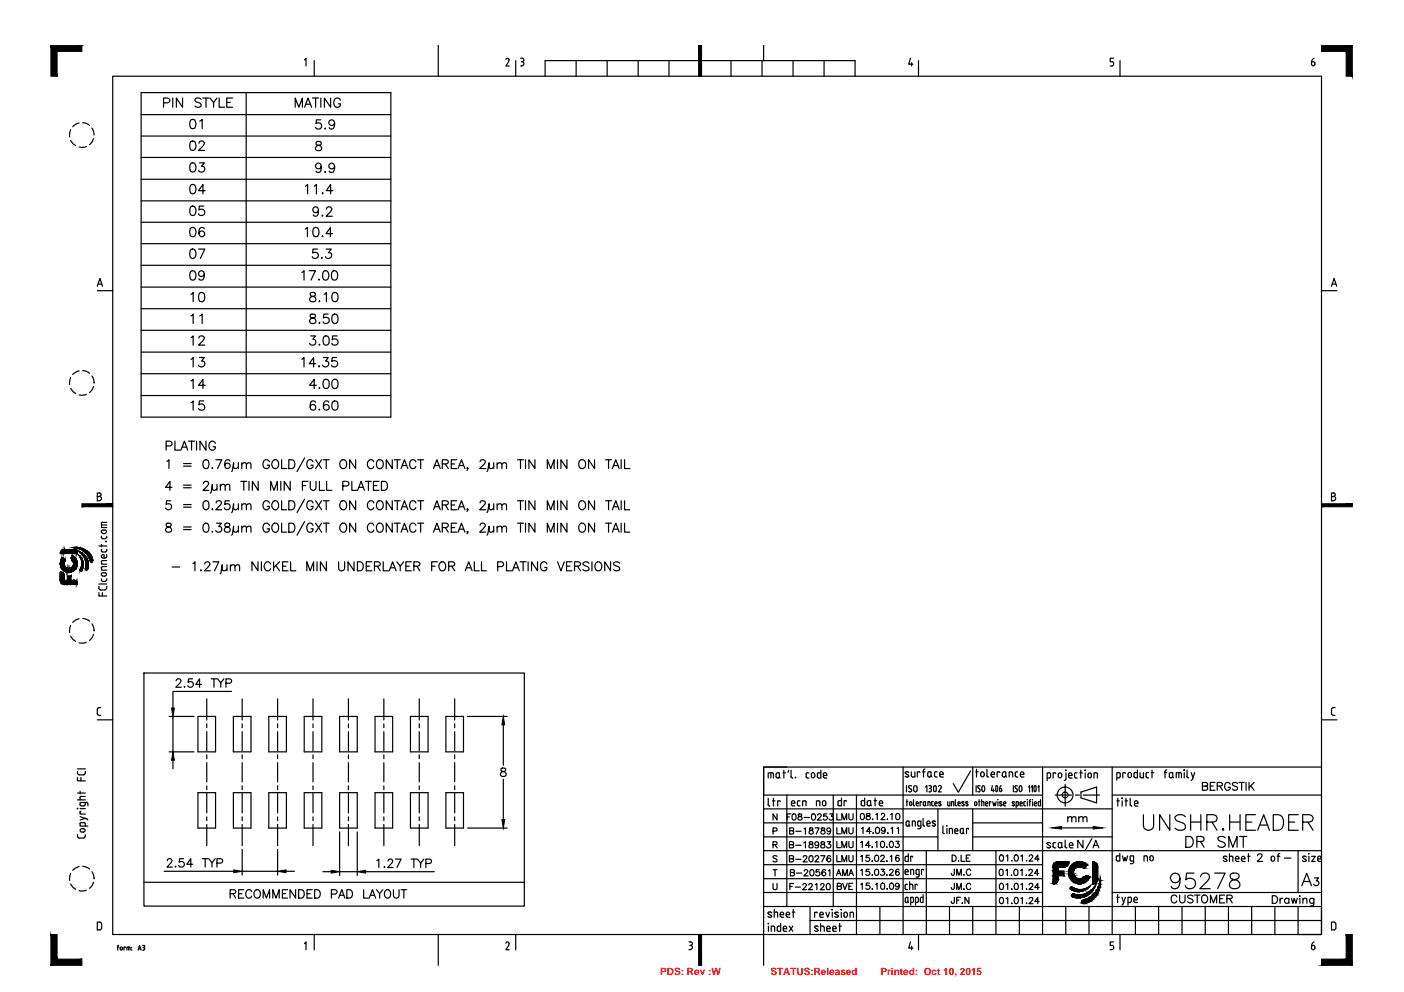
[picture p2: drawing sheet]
<svg xmlns="http://www.w3.org/2000/svg" width="297mm" height="210mm" viewBox="0 0 297 210" stroke-linecap="round" stroke-linejoin="round" font-family="sans-serif">
<defs><g id="words">
<g font-size="2.1" fill="#f00">
<text x="139.7" y="206.4">PDS: Rev :W</text>
<text x="163" y="206.4">STATUS:Released</text>
<text x="186.3" y="206.4">Printed: Oct 10, 2015</text>
</g>
</g></defs>
<!-- layer: A0_B -->
<path d="M166.5 162.3h-4.9v5.9M279.6 191.8v5.9h-5" fill="none" stroke="#000" stroke-width=".25"/>
<!-- layer: A0_T -->
<g fill="none" stroke="#000" stroke-width=".25">
<path d="M163.5 175.9l.9-.2v-.4l-.9-.1v1.3M163.5 178.7h.8l.1-.5-.9-.1v1.3M164 178.7l.4 .7M164.4 172.2v1.3l-.9-1.3v1.3M166.5 172.8h.5M167 178.7h.8l.1-.3-.3-.3h-.6v1.3h.8l.1-.4-.3-.3M167.1 175.8l.7-.1 .1-.4-.8-.1v1.3l.8-.1v-.5l-.3-.1M167.3 172.2h-.8v1.3M167.7 172.3l.3-.1a.7 .7 0 0 1 .4 .7 .7 .7 0 0 1-.5 .6 .91 .91 0 0 1-.2-1.2zM168.3 178.9h1.2M168.4 175.9h1.1M168.9 172.3v.3l.7 .4a.39 .39 0 0 1-.2 .5 .39 .39 0 0 1-.5-.2 .39 .39 0 0 1 .3-.5l.4-.2v-.3z"/>
<path d="M170.1 178.4l.3-.3v1.3M170.1 175.4l.3-.2v1.3M170.1 173h1.2M171.3 178.2v.4l.5 .1 .2 .3a.44 .44 0 0 1-.4 .4 .44 .44 0 0 1-.5-.4l.2-.3 .6-.1 .1-.3a.48 .48 0 0 0-.7-.1zM171.3 175.2v.4l.5 .2a.4 .4 0 0 1 .1 .6 .4 .4 0 0 1-.6-.1 .4 .4 0 0 1 .2-.6l.4-.1v-.4zM171.8 172.3a.66 .66 0 0 1 .8 .4 .66 .66 0 0 1-.4 .8h-.1a.87 .87 0 0 1-.3-1.2zM172.4 175.2h.9l-.6 1.3M173 172.5l.1-.2 .4-.1 .3 .4-.9 .9h.9M173.2 178.6a.41 .41 0 0 1-.6 .3 .41 .41 0 0 1-.1-.7 .41 .41 0 0 1 .7 .1v.3a.59 .59 0 0 1-.5 .8l-.3-.2M173.8 178.2v.4l.5 .1 .2 .3a.44 .44 0 0 1-.4 .4 .44 .44 0 0 1-.5-.4l.2-.3 .6-.1 .1-.3a.48 .48 0 0 0-.7-.1zM173.8 175.2v.4l.5 .2a.4 .4 0 0 1 .1 .6 .4 .4 0 0 1-.6-.1 .4 .4 0 0 1 .2-.6l.4-.1v-.4zM174.9 172.2h-.6l-.1 .6a.48 .48 0 0 1 .7-.1 .48 .48 0 0 1 0 .7 .48 .48 0 0 1-.7-.1"/>
<path d="M175 178.1h.7l-.4 .5a.43 .43 0 0 1 .4 .4 .43 .43 0 0 1-.3 .5 .43 .43 0 0 1-.5-.3M175.5 172.2h.7l-.3 .5a.4 .4 0 0 1 .4 .4 .4 .4 0 0 1-.4 .4l-.5-.2M175.7 175.6a.41 .41 0 0 1-.4 .4 .41 .41 0 0 1-.3-.6 .41 .41 0 0 1 .5-.2 .64 .64 0 0 1 .3 .8 .64 .64 0 0 1-.7 .4l-.1-.1M177.1 172.2v1.3h.7M177.1 175.1v1.3h.7M177.1 178.1v1.3h.7M178.1 173.5v-1.3l.5 1.3 .5-1.3v1.3M178.1 176.4v-1.3l.5 1.3 .5-1.3v1.3M178.1 179.4v-1.3l.5 1.3 .5-1.3v1.3M179.6 172.2v.9l.4 .4a.38 .38 0 0 0 .5-.4v-.9M179.6 175.1v1l.4 .3 .4-.2 .1-1.1M179.6 178.1v.9l.4 .4 .4-.2 .1-1.1"/>
<path d="M182.1 178.3l.3-.3v1.3M182.2 172.2a.66 .66 0 0 1 .7 .4 .66 .66 0 0 1-.4 .8l-.5-.2zM182.3 175.3l.3-.3v1.4M183.4 172.2v.4l.3 .1a.39 .39 0 0 1 .4 .3 .39 .39 0 0 1-.3 .4h-.4l-.2-.4 .2-.3 .6-.1 .1-.3-.3-.2zM184.1 178.9h-1l.7-.9v1.3M184.3 175.9h-.9l.6-.9v1.4M184.5 179.3h.1zM184.5 173.4h.2zM184.7 176.2v.2zM185.2 178.3l.3-.3v1.3M185.3 172.4l.3-.3v1.3M185.4 175.1a.4 .4 0 0 1 .6 .2v.8l-.1 .2-.3 .1a.83 .83 0 0 1-.2-1.3z"/>
<path d="M186.5 172.4a.37 .37 0 0 1 .5-.2 .37 .37 0 0 1 0 .6l-.6 .6h.9M186.5 178.1a.4 .4 0 0 1 .6 .2v.8l-.1 .2h-.3a.83 .83 0 0 1-.2-1.2zM187.3 175.5a.42 .42 0 0 1-.6 .4 .42 .42 0 0 1-.2-.6 .42 .42 0 0 1 .7 0l.1 .2a.64 .64 0 0 1-.5 .9l-.3-.2M187.6 179.2v.1zM187.7 173.4h.1zM187.8 176.3h.1zM188.4 178.1a.37 .37 0 0 1 .5 .2l.1 .5-.2 .5a.65 .65 0 0 1-.7-.4 .65 .65 0 0 1 .3-.8zM188.4 172.4l.3-.3v1.3M188.5 175.3l.3-.3v1.4M189.5 178h.7l-.4 .5a.43 .43 0 0 1 .5 .4 .43 .43 0 0 1-.4 .5 .43 .43 0 0 1-.5-.3M189.7 172.2a.66 .66 0 0 1 .7 .4 .66 .66 0 0 1-.4 .8l-.5-.2zM189.8 175.3l.3-.3v1.4"/>
<path d="M225.9 173.1l.4-.3 .4 .1 .1 1M225.9 172.8v1.1M226.8 173.1l.2-.2a.38 .38 0 0 1 .6 .2v.8M228.2 173.1l.3-.2a.38 .38 0 0 1 .6 .2v.8M228.2 172.8v1.1M229.1 173.1l.4-.3 .4 .1 .1 1M229.1 177.8v1.6l-1.1-1.6v1.6M231 177.5l-1.4 2.5M231.2 179.4l.6-1.6 .7 1.6M231.5 178.9h.8M241.9 172.4v2.4a1.09 1.09 0 0 0 1.1 .9 1.09 1.09 0 0 0 1.1-.9v-2.4M247.5 172.4v3.3l-2.2-3.3v3.3"/>
<path d="M250.8 172.8a1.47 1.47 0 0 0-2.2 0 .83 .83 0 0 0 .6 1l1 .3a.8 .8 0 0 1 .6 .6 .8 .8 0 0 1-.3 .8 1.54 1.54 0 0 1-1.9-.3M250.9 177h.8a1.22 1.22 0 0 1 .8 1.1 1.22 1.22 0 0 1-.8 1.2h-.8zM251.9 172.4v3.3M251.9 173.9h2.2M253.2 178.1h1a.58 .58 0 0 0 .5-.7l-.2-.3-1.3-.1v2.3M254 178.1l.7 1.2M254.1 172.4v3.3M254.4 166.3h.9l.2-.4-.4-.3h-.7v1.6h.7l.3-.2 .1-.3-.4-.4M255.3 173.9h1.4l.5-.1a.76 .76 0 0 0 0-1.2l-.5-.2h-1.4v3.3M256 166.3h.7M256.4 173.9l1.1 1.8M257.1 165.6h-1.1v1.6h1.1"/>
<path d="M257.5 166.3h1l.1-.4-.4-.3h-.7v1.6M258.1 166.3l.5 .9M258.6 175.5l.2-.2 .1 .2-.1 .2zM259.2 177.3a.92 .92 0 0 0-1.5 .2 1.57 1.57 0 0 0 1.3 .8l.2 .3v.3a1.02 1.02 0 0 1-1.5 0M260 179.3v-2.3l.8 2.3 .9-2.3v2.3M260.2 173.9h2.2M260.2 172.4v3.3M260.3 165.9a.61 .61 0 0 0-.7-.3 .61 .61 0 0 0-.5 .6 .67 .67 0 0 0 .3 .9 .67 .67 0 0 0 .9-.3v-.2h-.4M261.8 165.8a.59 .59 0 0 0-.6-.3 .59 .59 0 0 0-.5 .4l.2 .3 .8 .3 .1 .5a.65 .65 0 0 1-1.1 0M262.1 165.6h1.1M262.3 177h1.5M262.4 172.4v3.3"/>
<path d="M262.7 165.6v1.6M263 177v2.3M263.6 173.9h1.3M263.6 165.6v1.6M264.3 165.6v1.6M264.6 166.3l.7 .9M265.3 165.6l-1 1.1M265.6 172.4h-2v3.3h2M266.1 175.7l1.2-3.3 1.3 3.3M266.5 174.6h1.6M269.4 172.4h1.1a1.79 1.79 0 0 1 1.1 1.6 1.79 1.79 0 0 1-1.1 1.7h-1.1zM272.6 173.9h1.3"/>
<path d="M274.7 172.4h-2.1v3.3h2.1M275.6 173.9h1.4l.5-.1a.71 .71 0 0 0 0-1.2l-.5-.2h-1.4v3.3M276.7 173.9l1.1 1.8M163.5 186.9l.1 1.2 .3 .2 .5-.2v-1.2M163.5 184h.9M164 184v1.3M164.4 181.2l-.3-.1-.6 .1 .2 .4 .5 .1 .2 .3v.2l-.3 .2-.6-.2M167 181.7l.8-.1 .1-.3-.1-.2h-.8v1.3l.8-.2 .1-.3-.3-.2M167.1 187.6h.5M167.2 184.6h.8v-.4l-.8-.2v1.3l.8-.1v-.5l-.2-.1M167.9 186.9h-.8v1.4M168.2 187.7h1.1"/>
<path d="M168.3 181.8h1.2M168.5 184.7h1.1M169.9 187.3l.2-.4 .4 .2 .1 .2-.8 1h.9M169.9 181.4l.2-.3h.3l.3 .3-.8 1h.9M170.2 184.3l.1-.2 .4-.1 .2 .4-.8 .9h.9M171.1 187.3l.3-.4h.2l.2 .3-.1 .5-.7 .6h.9M171.3 181.1h.3a.7 .7 0 0 1 .4 .7 .7 .7 0 0 1-.5 .6l-.4-.6zM171.5 184.1a.66 .66 0 0 1 .8 .4 .66 .66 0 0 1-.5 .8l-.4-.2zM172.4 181.4l.2-.3h.3l.3 .3-.8 1h.9M172.5 187.2l.3-.3v1.4M173.3 184h-.6l-.1 .6a.47 .47 0 0 1 .8 0 .47 .47 0 0 1-.2 .7 .47 .47 0 0 1-.6-.2M173.6 181.1h.9l-.6 1.3"/>
<path d="M173.6 187.3l.3-.4h.2l.2 .3-.1 .5-.7 .6h.9M174.6 184.2v-.1a.66 .66 0 0 0-.8 .4 .66 .66 0 0 0 .5 .8 .41 .41 0 0 0 .4-.3 .41 .41 0 0 0-.4-.5 .41 .41 0 0 0-.4 .4M175 187a.4 .4 0 0 1 .6 .2l.1 .3a.53 .53 0 0 1-.5 .8 .83 .83 0 0 1-.2-1.3zM175.3 184.3l.3-.3v1.3M175.7 181.2v-.1a.66 .66 0 0 0-.8 .5 .66 .66 0 0 0 .4 .8 .41 .41 0 0 0 .5-.4 .41 .41 0 0 0-.4-.5 .41 .41 0 0 0-.5 .4M177 185.3l.4-1.3 .5 1.3M177.1 181v1.3h.7M177.1 187.5h.8l.1-.3-.3-.3h-.6v1.3l.8-.1 .1-.3-.3-.3M177.1 184.8h.7M178.1 182.3v-1.3l.5 1.3 .5-1.3v1.3M178.3 185.3v-1.3l.4 1.3 .6-1.3v1.3M178.3 186.9l.4 1.3 .6-1.3"/>
<path d="M179.6 181v.9l.4 .4a.38 .38 0 0 0 .5-.4v-.9M179.6 185.3l.5-1.3 .5 1.3M179.6 187.5h.5M179.8 184.8h.6M180.4 186.9h-.8v1.3h.8M182.1 181.2l.3-.2v1.3M182.1 184.2l.3-.3v1.3M182.1 187.1l.3-.2v1.3M183.9 181h-.6l-.1 .5a.47 .47 0 0 1 .7 0 .47 .47 0 0 1-.1 .7 .47 .47 0 0 1-.7-.2M183.9 183.9h-.6l-.1 .6a.47 .47 0 0 1 .7 0 .47 .47 0 0 1-.1 .7 .47 .47 0 0 1-.7-.2M184 186.9h-.7l-.1 .5a.48 .48 0 0 1 .8 0 .48 .48 0 0 1-.1 .7 .48 .48 0 0 1-.7-.2M184.5 182.2h.1z"/>
<path d="M184.5 185.2h.1zM184.5 188v.2zM185.2 181h.3a.7 .7 0 0 1 .4 .7 .7 .7 0 0 1-.5 .6l-.4-.6zM185.2 184h.5l.2 .2-.2 1h-.5l-.1-.2-.1-.5zM185.3 187.1l.3-.2v1.3M186.3 181.3l.2-.3h.3l.3 .4-.8 .9h.9M186.4 183.9h.7l-.4 .5a.45 .45 0 0 1 .4 .6 .45 .45 0 0 1-.7 .2l-.1-.2M186.5 186.9a.41 .41 0 0 1 .6 .2l.1 .3a.55 .55 0 0 1-.5 .8 .83 .83 0 0 1-.2-1.3zM187.6 182.2h.1zM187.6 185.2h.1zM187.7 188v.2zM188.2 184.2a.36 .36 0 0 1 .4-.3 .36 .36 0 0 1 .3 .4l-.8 .9h.9"/>
<path d="M188.4 181.2l.3-.2v1.3M188.4 186.9a.4 .4 0 0 1 .6 .2v.8l-.1 .2-.3 .1a.83 .83 0 0 1-.2-1.3zM190.2 181.1l-.1-.1a.65 .65 0 0 0-.7 .5 .65 .65 0 0 0 .4 .8 .41 .41 0 0 0 .5-.4 .41 .41 0 0 0-.4-.4 .41 .41 0 0 0-.4 .3M190.2 184.1l-.1-.1a.63 .63 0 0 0-.7 .4 .63 .63 0 0 0 .4 .8 .4 .4 0 0 0 .5-.4 .4 .4 0 0 0-.4-.4 .4 .4 0 0 0-.4 .4M190.3 187.3a.42 .42 0 0 1-.6 .4 .42 .42 0 0 1-.2-.6 .42 .42 0 0 1 .7 0l.1 .2a.64 .64 0 0 1-.5 .9l-.3-.2M201.4 180.9h.5a.71 .71 0 0 1 .4 .7 .71 .71 0 0 1-.4 .6h-.5zM201.9 183.9l-.1 1.3h-.4l-.1-.4M201.9 186.9l-.1 1.3h-.4l-.1-.4M201.9 189.9l-.1 1.2-.2 .1-.3-.1v-.4M202.4 185.2v-1.3l.5 1.3 .5-1.3v1.3M202.4 188.2v-1.3l.5 1.3 .5-1.3v1.3M202.4 190.5h.5"/>
<path d="M202.8 182.1v.1zM203.2 189.9h-.8v1.3M203.3 180.9v1.3h.8M203.5 191.1h.1zM203.9 185.1v.1zM203.9 188.1v.1zM204.4 181.6h.5M205 189.9v1.3l-.9-1.3v1.3M205.2 180.9h-.8v1.3h.8M205.4 184.2a.48 .48 0 0 0-.6-.3 .48 .48 0 0 0-.4 .5 .53 .53 0 0 0 .2 .7 .53 .53 0 0 0 .8-.2M205.4 187.2a.48 .48 0 0 0-.6-.3 .48 .48 0 0 0-.4 .5 .53 .53 0 0 0 .2 .7 .53 .53 0 0 0 .8-.2M211.6 184a.41 .41 0 0 1 .6 .2v.8l-.1 .2h-.5l-.2-.5z"/>
<path d="M211.6 181l.2-.1a.7 .7 0 0 1 .5 .6 .7 .7 0 0 1-.4 .7h-.3l-.2-.5zM211.6 187l.2-.1a.71 .71 0 0 1 .5 .6 .71 .71 0 0 1-.4 .7h-.3l-.2-.5zM211.6 189.9h.3a.71 .71 0 0 1 .4 .7 .71 .71 0 0 1-.5 .6l-.3-.2-.1-.4zM212.8 184.2l.3-.3v1.4M212.9 181.1l.3-.2v1.3M212.9 187.2l.3-.3v1.3M212.9 190.2l.3-.3v1.3M213.9 185.2h.2zM214 191.1h.1zM214.1 182.1v.1zM214.1 188.1v.1zM214.7 184a.41 .41 0 0 1 .6 .2v.8l-.1 .2h-.5l-.2-.5z"/>
<path d="M214.7 181a.4 .4 0 0 1 .7 .1v.6l-.2 .5h-.5l-.1-.5zM214.7 187a.4 .4 0 0 1 .7 .2v.8l-.2 .2h-.5l-.1-.5zM214.7 189.9a.66 .66 0 0 1 .8 .5 .66 .66 0 0 1-.4 .8l-.5-.2v-.5zM215.9 184.2l.4-.3v1.4M216 181.1l.3-.2v1.3M216 187.2l.3-.3v1.3M216 190.2l.3-.3v1.3M217.1 185.2h.1zM217.2 191.1h.1M217.2 182.1v.1zM217.2 188.1v.1zM217.7 184.3l.2-.4h.3l.2 .3-.2 .5-.6 .6h.9"/>
<path d="M217.7 181.2l.3-.3 .5 .1v.4l-.8 .8h.8M217.7 187.2l.3-.3 .5 .1-.2 .6-.6 .6h.8M217.7 190.2l.3-.3 .5 .1v.4l-.8 .8h.8M219.8 184.8h-.9l.6-.9v1.4M219.9 181.8h-1l.7-.9v1.3M219.9 187.8h-1l.7-.9v1.3M219.9 190.8h-1l.7-.9v1.3M249 189.8a.61 .61 0 0 0-.7-.4 .61 .61 0 0 0-.5 .6 .67 .67 0 0 0 .2 .9 .67 .67 0 0 0 .9-.1l.1-.2M249.6 189.4l.1 1.4a.59 .59 0 0 0 .6 .2 .59 .59 0 0 0 .4-.4v-1.2M249.7 185.8a1.02 1.02 0 0 1-1.4 .9 1.02 1.02 0 0 1-.5-1.6 1.02 1.02 0 0 1 1.7 .1 2.91 2.91 0 0 1-.3 2.7 .93 .93 0 0 1-1.4-.3M252.4 189.6a.68 .68 0 0 0-1.1 .2l.1 .2 .8 .3 .2 .5a.72 .72 0 0 1-1.1 0M252.6 184.7h-1.5l-.2 1.5a1.15 1.15 0 0 1 1.7-.1 1.15 1.15 0 0 1-.2 1.7 1.15 1.15 0 0 1-1.6-.4"/>
<path d="M252.7 189.4h1.2M253.3 189.4v1.7M254 185.5l.3-.6 .3-.2h.7a.84 .84 0 0 1 .4 1.3l-1.9 2h2.2M254.4 189.6a.77 .77 0 0 1 1 .1 .77 .77 0 0 1-.1 1.1 .67 .67 0 0 1-.9 .1 .67 .67 0 0 1-.2-.9zM256.1 191.1v-1.7l.6 1.7 .7-1.7v1.7M257 184.7h2.2l-1.6 3.3M258 190.2h.7M259.1 189.4h-1.1v1.7h1.1M259.6 190.2l1-.1 .1-.4-.4-.3h-.7v1.7M260.2 190.2l.5 .9M260.4 184.9a.69 .69 0 0 0 .3 1.1 1.56 1.56 0 0 1 1.6 .9 .9 .9 0 0 1-.8 1.1h-.6a.94 .94 0 0 1-.8-1 .94 .94 0 0 1 .9-.8l.7-.2a.66 .66 0 0 0 .3-1.1l-.5-.2zM266.1 181.1v-.3l.3-.1h.4l.2 .3-.2 .5-.8 .8h1.1"/>
<path d="M271.7 181.6h1.4"/>
</g>
<!-- layer: A3c -->
<g fill="none" stroke="#000" stroke-width=".25">
<path d="M23.8 16.1h255.8v181.6h-255.8zM64.4 12.7l.3-.4v1.7M66.5 12.8v3.3M92.7 9.6v6.5M107 12.6a.36 .36 0 0 1 .5-.2 .36 .36 0 0 1 .1 .5M107.7 13l-.7 1h.8M109.1 12.8v3.3M110.2 12.3h.3a.36 .36 0 0 1 .3 .4 .36 .36 0 0 1-.3 .3M110.2 14h.2M110.3 13.1h.1M110.4 13a.44 .44 0 0 1 .4 .5 .44 .44 0 0 1-.4 .4M115.3 16.1v-3.3h65.6v3.3"/>
<path d="M121.9 12.8v3.3M128.5 12.8v3.3M135 12.8v3.3M141.5 12.8v3.3M154.7 12.8v3.3M161.2 12.8v3.3M161.6 9.6v3.2M167.8 12.8v3.3M174.3 12.8v3.3M192.6 12.3l-.4 1.3h.9M192.9 13.3v.7M194.3 12.8v3.3"/>
<path d="M235.3 13l.3 .4M235.6 13.4l-.1 .5-.6 .1M235.6 12.3h-.7v.8h.4M237 12.8v3.3M277.5 13.3v.3a.37 .37 0 0 0 .4 .3 .37 .37 0 0 0 .3-.5M277.6 13.1h.4l.2 .3M278 12.3a.95 .95 0 0 0-.5 .9M15 27.4l-.3 1.6M15 29.7l.5 .7 .5 .4M16.7 26l-.7 .3-.6 .5M17.5 26l1.1 .3 .3 .2M18.3 31l-1 .2-.6-.1"/>
<path d="M19.4 27.1l.4 .8 .1 .7M19.8 29.3l-.2 .6-.7 .7M15 79.9l-.3 1.5M16.7 78.5l-.7 .2-.6 .5M17.5 78.4l1.1 .3 .3 .3M19.4 79.5l.4 .8 .1 .7M20.6 60.6l.5-1.7 .6 1.7M20.6 61.5h3.2M20.8 60.1h.7M279.6 61.5h3.2M281.7 60.6l.6-1.7 .5 1.7M281.9 60.1h.7"/>
<path d="M15 82.2l.5 .7 .5 .4M18.3 83.4l-1 .3-.6-.1M19.8 81.8l-.2 .5-.7 .8M19.9 81h.1M20.6 104.3h.5a.36 .36 0 0 1 .3 .4 .36 .36 0 0 1-.4 .3 .44 .44 0 0 1 .5 .5 .44 .44 0 0 1-.5 .4l-.4 .1zM20.6 105.1h.5M20.9 115.5h1.7M21.4 116.5l.3 .3M21.4 113.7l.3 .3M21.5 118.9v.5h1.1M21.5 110.8v.8h1.1M21.5 113.5v.2"/>
<path d="M21.5 115.2v.5M21.5 116.2v.3M21.5 111.1h1.1M21.7 119.9l-.3 .3M21.7 118.6l-.3 .3M21.7 110.5l-.3 .3M21.7 119.9h.9M21.7 118.6h.9M21.7 110.5h.9M21.8 112.1a.36 .36 0 0 0-.4 .4 .36 .36 0 0 0 .4 .4M21.8 112.2h.4M21.8 112.9h.4"/>
<path d="M22.2 112.1a.36 .36 0 0 1 .3 .4 .36 .36 0 0 1-.3 .4M22.5 117.8l-.1 .2-.6 .1a.36 .36 0 0 1-.4-.4 .36 .36 0 0 1 .4-.4h.2v.8M22.5 116.5l-.1 .3h-.7M22.5 113.7l-.1 .2-.7 .1M22.6 113.5v.2M22.6 116.2v.3M22.6 117.3v.5M281.7 105.1h.5M282.1 104.3a.36 .36 0 0 1 .4 .4 .36 .36 0 0 1-.4 .3 .44 .44 0 0 1 .5 .5 .44 .44 0 0 1-.5 .4M282.2 104.3h-.5v1.7h.5M15 132.3l-.3 1.6M15 134.6l.5 .7 .5 .4"/>
<path d="M16.7 130.9l-.7 .3-.6 .5M17.5 130.9l1.1 .3 .3 .2M18.3 135.9l-1 .2-.6-.1M19.4 132l.4 .8 .1 .7M19.8 134.2l-.2 .6-.7 .7M19.9 133.5h.1M20.9 124.4l.2 .3 1.1 .1M20.9 125.4v.7h1.7M20.9 123.6h1.7M20.9 124.1v.4M21.4 122.7l.3 .3M21.5 120.2v.5h1.1"/>
<path d="M21.5 122.5v.2M21.6 125.4v.7M21.7 123h.6M21.8 121.9h.4M22.2 121.2a.36 .36 0 0 1 .3 .3 .36 .36 0 0 1-.3 .4M22.2 121.2h-.4a.36 .36 0 0 0-.4 .3 .36 .36 0 0 0 .4 .4M22.5 122.7l-.2 .3M22.5 124.4l-.3 .4M22.6 122.5v.2M22.6 124.1v.4M20.6 152.3h3.2M21 151.4h.3"/>
<path d="M21.3 149.7l-.5 .1-.2 .3v1.1l.3 .1M279.6 152.3h3.2M282.1 151.4h.4M282.5 149.7l-.8 .2v1.1l.4 .3M16.4 176.6v.6l.4 .1h1l.2-.3M16.4 169.2h1.6M16.4 167.8h1.6M16.4 164.5v.7h1.6M16.4 163.2v.6l.4 .2 1-.1 .2-.3M16.4 162.7h1.6M16.9 171.9v.4h1.1M16.9 171.1h1.1"/>
<path d="M16.9 172.8l1.4 .5M16.9 167.4v.6M17.1 171.7l-.2 .2M17.1 164.5v.7M17.2 174l-.3 .2v.6h1.7M17.2 174.1h.6M17.3 175.3a.36 .36 0 0 0-.4 .4 .36 .36 0 0 0 .4 .4M17.3 175.3h.3a.36 .36 0 0 1 .4 .4 .36 .36 0 0 1-.4 .4h-.3M17.7 174l.3 .3M18 170.2l-.3 .3M18 168.5h-1l-.1 .7M18 163.2v.4"/>
<path d="M18 169.8v.5M18 174.3v.5M18 176.6v.4M18 173.1l-1.1 .4M18.3 173.2l.3 .3M18.6 170l-.2-.2h-1.5l.1 .7h.8M18.6 170.1v.4M161.6 168.2h59M161.6 174.1h29.5M161.6 171.2h73.7M161.6 177.1h36.8M162.5 170.2l.3 .3"/>
<path d="M162.5 168.9v1.4M162.8 170.6h.1M163.1 163.5v1.1M163.4 163.5l.2 .3M163.4 163.5h-.9v1.1M163.4 169.5h.6M163.6 168.9v1.7M163.6 163.8v.8M164.5 164.6h.1M164.5 163.5l-.3 .4v.6l.3 .1M164.6 163.5h.3v.9M164.9 169.4l.2 .2"/>
<path d="M164.9 169.5h-.4v1.1M164.9 164.3l-.3 .3M164.9 164.4l.2 .2M165.7 163.5h.5M165.8 163v1.6M166.5 168.2v23.6M166.8 163l-.1 .4M167.4 163v1.3l.2 .3M167.4 170h.8a.38 .38 0 0 0-.3-.6 .38 .38 0 0 0-.5 .4l.1 .6 .7 .1M167.7 164.6h.1M168.7 169.7l.1 .7 .5 .1M169 169.4l-.3 .3"/>
<path d="M169 169.5h.3M170.3 169.4l.2 .3M170.3 169.5h-.5v1M170.5 164.3l.3 .3M170.5 169.7v.8M170.6 163.8v.5M170.8 163.5l-.3 .3M170.8 164.6h.3M170.8 163.5h.3M171.6 163.9a.36 .36 0 0 1 .3-.4 .36 .36 0 0 1 .4 .2l.1 .5a.36 .36 0 0 1-.4 .4 .36 .36 0 0 1-.4-.4M171.7 163.9v.4M172.9 164.3l.3 .3"/>
<path d="M172.9 163.8v.5M173.2 169.4l.3 .3M173.2 163.5l-.3 .3M173.2 169.5h-.5v1M173.2 163.5h.5M173.5 169.7v.8M173.7 163v1.6h-.5M174 170.2a.36 .36 0 0 0 .4 .3 .36 .36 0 0 0 .3-.3M174 170.2v-.4a.36 .36 0 0 1 .4-.4 .36 .36 0 0 1 .3 .4v.4M174.2 163.9a.36 .36 0 0 1 .2-.4 .36 .36 0 0 1 .4 .2l.1 .4h-.7M174.2 164.3l.2 .3M174.2 163.9v.4"/>
<path d="M174.5 164.6h.4M176.3 168.2v23.6M177.3 169.7v.6M178 168.9v1.6h-.6l-.1-.3M178 169.4l-.6 .1-.1 .2M178.9 169.4l.2 .2M178.9 169.4h-.3v1.1M181.2 168.2v29.5M182.2 170.2l.2 .3M182.2 169.7v.5M182.4 169.4l-.2 .3M182.5 169.4h.4"/>
<path d="M182.9 168.9v1.6h-.4M183.4 170.2l.3 .3M183.5 169.8v.4M183.7 170.5h.3M183.8 169.4l-.4 .4M183.8 169.4h.4v.9M184.2 170.3l.2 .2M184.2 170.2l-.3 .3M184.9 169.4h.6M185.1 168.9v1.6M186 170h.7a.38 .38 0 0 0-.2-.6 .38 .38 0 0 0-.5 .4l.1 .5 .2 .2M186.3 170.5h.4"/>
<path d="M191.1 162.3v35.4M191.5 163.5l.2 .2M191.5 164.2l.3 .2M191.7 163.8l.4 .2M191.8 166.2v1.4M191.8 163.3l-.3 .3M191.8 163.3h.2M192 163.3l.3 .2M192.1 163.9l.1 .2M192.2 164.1v.3h-.4M192.4 166.8l.3 .2 .2 .3-.3 .2h-.4M192.8 163.3v.8l.3 .3"/>
<path d="M192.9 166.3h-.6v.4M193.3 167.2a.36 .36 0 0 0 .4 .4 .36 .36 0 0 0 .3-.4M193.3 167.2v-.6a.36 .36 0 0 1 .4-.4 .36 .36 0 0 1 .3 .4v.6M193.6 163.3v1.1h-.5M194.4 163.3l.2 .2M194.5 163.3h-.4v1.1M195.2 163.3h.5M195.4 163.1v1.3M195.7 162.7l-.4 .4M195.8 166.5l.3-.3v1.4M196.5 166.2l.5 .2v.3l-.2 .1M196.5 167.6h.2"/>
<path d="M196.6 164.4h.1M196.6 163.3l-.3 .4v.5l.2 .2M196.7 163.3h.3v.9M196.7 166.8h.1M196.7 166.8a.36 .36 0 0 1 .4 .4 .36 .36 0 0 1-.4 .4M197 164.1l-.3 .3M197 164.2l.2 .2M197.6 166.4v1M197.6 166.4l.2-.2 .2 .2v1M197.6 167.4l.2 .1 .2-.1M197.7 163.6v.6l.3 .2M198 163.3l-.3 .3"/>
<path d="M198 164.4h.3M198 163.3h.3M198.4 171.2v8.8M198.5 166.4l.3-.2 .3 .3-.5 1.1h.6M199.1 164.4h.5M199.5 163.6a.36 .36 0 0 0-.3-.3 .36 .36 0 0 0-.4 .3v.6l.3 .2M199.6 163.7v.2h-.8M205.3 163.2l-2.6 4.4-1-1.8M205.8 174.1h14.8M205.8 177.1h29.5M205.8 162.3v5.9M205.8 171.2v8.8"/>
<path d="M206.4 163.3h.6M206.6 162.8v1.6M207.7 163.4a.4 .4 0 0 1 .6 .3l-.1 .3a.36 .36 0 0 1-.4 .4 .36 .36 0 0 1-.3-.4zM208.8 164.1l.2 .3M208.8 162.8v1.3M209.1 164.4h.1M209.7 163.9h.7a.38 .38 0 0 0-.2-.6 .38 .38 0 0 0-.5 .4v.5l.3 .2M210 164.4h.4M211.3 163.3l.2 .2M211.3 163.3h-.3v1.1M212.3 164.4h.2M212.4 163.3l-.3 .4v.5l.2 .2"/>
<path d="M212.4 163.3h.4v1l.2 .1M212.8 164.1l-.3 .3M214.2 163.6l-.1-.2-.6-.1v1.1M214.3 163.6v.8M215.1 164.4h.2M215.3 163.3l-.5 .2v.6l.2 .3M216.2 164.4h.4M216.6 163.7a.36 .36 0 0 0-.4-.4 .36 .36 0 0 0-.3 .4v.5l.2 .2M216.6 163.7v.2h-.7M220.6 162.3v35.4M221.5 179.2l.5 .2M221.5 178.5l.2 .2"/>
<path d="M221.5 164.6h.5M221.5 178.5v.1M221.7 178.8l.6 .3-.4 .3M221.8 178.3l-.3 .2M221.8 178.3h.2M221.9 178.3l.3 .2M222 163.5l.3 .3M222 163.5h-.5v1.7M222.3 163.8l-.1 .7-.2 .1M222.8 179.1l.2 .3M222.8 178.6v.5M223 178.3l-.2 .2"/>
<path d="M223.1 179.4h.3M223.1 178.3h.3M223.2 163.5l.2 .2M223.2 163.5h-.4v1.1M223.2 168.2h3.5M223.4 175.2h8.5M223.9 178.6v.6l.2 .2M224.2 179.4h.1M224.2 178.3l-.3 .3M224.3 178.3h.3v.9M224.6 163.9a.34 .34 0 0 0-.4-.4 .34 .34 0 0 0-.3 .4v.3a.36 .36 0 0 0 .3 .4 .36 .36 0 0 0 .4-.4M224.6 179.1l-.3 .3"/>
<path d="M224.6 179.2l.2 .2M224.6 163.9v.4M225.3 179.1l.3 .3M225.4 166v4.6M225.4 177.8v1.3M225.5 164.8l-.3 .3M225.5 163.5v1.3M225.6 179.4h.1M226.2 178.6l.1 .6 .2 .2M226.4 164.6h.4M226.5 179.4h.5M226.8 163.9a.36 .36 0 0 0-.4-.4 .36 .36 0 0 0-.3 .4v.6l.2 .1"/>
<path d="M226.8 163.9v.2h-.7M227 178.6a.36 .36 0 0 0-.4-.3 .36 .36 0 0 0-.4 .3M227 178.6v.3h-.8M227.3 163.8l.1 .7 .2 .1M227.5 168.2h.9M227.6 163.5l-.3 .3M227.6 164.6h.3M227.6 163.5h.3M228.4 163.5h.6M228.7 163v1.6M228.7 167.6l3.3-1.1v3.4l-3.3-1.1zM229.2 168.2h3.4"/>
<path d="M229.6 163.5v1.1M230.4 163.6a.36 .36 0 0 1 .5 .3v.3a.36 .36 0 0 1-.4 .4 .36 .36 0 0 1-.3-.4zM231.9 163.5l.3 .3M231.9 163.5h-.4v1.1M232.2 163.8v.8M235.3 168.2h44.3M235.3 162.3v35.4M236.3 169.5h.5M236.3 164.6h.4M236.5 168.9v1.7M236.7 163.4l.3 .3M236.7 163.5h-.4v1.6"/>
<path d="M237 163.7v.7l-.3 .1M237.4 169.5v1.1M237.9 163.4l.2 .2M237.9 163.5h-.4v1.1M238 169.5h.6M238.2 168.9v1.7M238.6 164.2a.36 .36 0 0 0 .4 .3 .36 .36 0 0 0 .4-.3M238.6 164.2v-.4a.36 .36 0 0 1 .4-.4 .36 .36 0 0 1 .4 .4v.4M239.1 168.9v1.3l.3 .3M239.4 170.6h.1M239.9 163.7l.1 .7 .2 .1M240.2 163.4l-.3 .3"/>
<path d="M240.2 163.5h.4M240.3 170.6h.5M240.6 162.9v1.7h-.4M240.7 169.8a.36 .36 0 0 0-.3-.4 .36 .36 0 0 0-.4 .4v.6l.3 .1M240.8 169.8v.2h-.8M241.2 163.5v.8l.3 .2M241.9 163.5v1.1h-.4M242.5 163.7v.7l.2 .1M242.7 163.4l-.2 .3M242.8 164.6h.2M242.8 163.5h.2M243.6 163.5h.5"/>
<path d="M243.7 162.9v1.7M246.3 163.5h.6M246.8 162.9l-.3 .4v1.3M247.4 164.3l.2 .2M247.4 163.8v.5M247.7 164.6h.1M247.7 163.4l-.3 .4M247.7 163.5h.4v.9M248.1 164.3l-.3 .2M248.1 164.4l.2 .1M249.4 163.5v1.1M249.6 163.4l.3 .3"/>
<path d="M249.7 163.5h-.9v1.1M250 163.7v.9M250.5 163.5v1.1M251.1 164.3l.3 .2M251.1 162.9v1.4M251.4 164.6h.1M252 163.5l.4 1.1M252.3 164.8l-.3 .3M252.7 163.5l-.4 1.3M279.6 162.3h-118v42M15 184.8l-.3 1.5M15 187l.5 .8 .5 .4"/>
<path d="M16.7 183.4l-.7 .2-.6 .6M17.5 183.3l1.1 .3 .3 .3M18.3 188.3l-1 .3-.6-.1M19.4 184.4l.4 .9 .1 .6M19.8 186.7l-.2 .5-.7 .8M19.9 185.9h.1M21.1 195.1l.4 .4M21.1 195.1h-.5v1.7h.5M21.5 196.4l-.4 .4M21.5 195.5v.9M64.4 199.7l.3-.4v1.7M66.5 197.7v3.3"/>
<path d="M92.7 197.7v6.6M107.7 200l-.7 1h.8M107.7 199.6l-.3-.3-.4 .3M107.7 199.6l-.1 .4M109.1 197.7v3.3M145.8 199.3h.3a.36 .36 0 0 1 .4 .4 .36 .36 0 0 1-.4 .3M161.6 180h118M161.6 185.9h59M161.6 183h59M161.6 188.8h59M161.6 191.8h118M162.5 193.9l.3 .2"/>
<path d="M162.5 193.2l.2 .2M162.6 196v1.1M162.7 193.5l.5 .3M162.8 193l-.3 .1M162.8 194.1h.2M162.8 193h.2M163 193l.3 .1M163.3 193.8v.1M163.3 193.9l-.3 .2M163.6 196l.3 .2M163.6 196h-.4v1.1M163.8 192.4v1.7"/>
<path d="M163.8 193h.5M163.9 196.3v.8M164.2 193l.3 .2M164.4 196.3l.1 .6 .2 .2M164.5 193.3v.8M164.7 196l-.3 .2M164.7 196h.5M165.1 193.5h.7a.38 .38 0 0 0-.3-.5 .38 .38 0 0 0-.4 .4v.5l.2 .2M165.2 195.4v1.7h-.5M165.4 194.1h.4M165.7 196.5h.7a.38 .38 0 0 0-.2-.5 .38 .38 0 0 0-.5 .3v.6l.3 .2M166 197.1h.4"/>
<path d="M166.3 193.5h.8a.38 .38 0 0 0-.3-.5 .38 .38 0 0 0-.5 .4l.1 .5 .2 .2M166.6 194.1h.5M167 196l.7 1.1M167.6 193h.6M167.7 196l-.7 1.1M167.8 192.4v1.7M171.4 191.8v5.9M171.4 194.8h108.2M172.3 196.9l.5 .2 .3-.2M172.4 196.2v.1M172.4 196.2l.2 .2M172.6 196.4l.3 .2"/>
<path d="M172.6 195.9l-.3 .2M172.6 196h.2M172.7 193l.2 .2M172.7 193h-.3v1.1M172.8 195.9l.3 .2M172.9 196.6l.1 .2M173.1 196.8v.1M173.5 193.5h.7a.38 .38 0 0 0-.3-.5 .38 .38 0 0 0-.4 .4v.6l.7 .1M173.6 195.4v1.7M173.6 196h.6l.1 .2M174.4 196.3v.8M174.7 193l.4 1.1 .4-1.1"/>
<path d="M175.6 196.3a.36 .36 0 0 0-.3-.3 .36 .36 0 0 0-.4 .3l.1 .7 .7 .1M175.7 196.3v.2h-.8M176.1 193v1.1M176.6 193.9l.5 .2 .3-.2M176.7 193.3l.1 .1M176.8 193.5l.4 .2M176.9 196.3a.36 .36 0 0 0-.4-.3 .36 .36 0 0 0-.3 .3l.1 .7 .6 .1M176.9 193l-.3 .3M176.9 196.3v.2h-.7M176.9 193h.2M177.1 193l.3 .2M177.2 193.7l.2 .1"/>
<path d="M177.4 193.8v.1M177.5 196h.5M177.6 195.4v1.7M178 193v1.1M178.5 193.7a.36 .36 0 0 0 .4 .4 .36 .36 0 0 0 .4-.4M178.6 193.4v.4M179.3 193.4a.36 .36 0 0 0-.4-.4 .36 .36 0 0 0-.4 .4M179.3 193.4v.4M180.3 193l.3 .3M180.3 193h-.5v1.1M180.6 193.3v.8M186.2 191.8v5.9"/>
<path d="M192.6 199.3l-.4 1.3h.9M194.3 197.7v3.3M196 180v17.7M200.9 191.8v5.9M205.8 191.8v5.9M210.7 180v17.7M215.7 191.8v5.9M225.5 191.8v5.9M230.4 191.8v5.9M235.3 188.8h44.3M235.6 199.3h-.7v.8h.4M236.1 181.9l.3 .3"/>
<path d="M236.2 181.4v.5M236.3 189.9h.5M236.4 181.1l-.3 .2M236.4 189.3v1.7M236.4 181.1h.5M236.9 180.6v1.6h-.5M237 197.7v3.3M237.4 189.9l.3 1.1M237.5 181.1l.3 1.1 .2-.8 .3 .8 .3-1.1M238.1 189.9l-.4 1.3-.3 .3M238.6 191h.5M239.1 181.9l.2 .3"/>
<path d="M239.1 189.8l.3 .3M239.1 189.9h-.5v1.6M239.1 181.4v.5M239.1 182.8h.5M239.3 181.1l-.2 .2M239.4 181.1h.4v1.4M239.4 190.1l-.1 .7-.2 .1M239.4 182.2h.4M239.8 182.4l-.2 .3M239.9 190.6l.2 .3M239.9 190.4h.7a.39 .39 0 0 0-.1-.5 .39 .39 0 0 0-.5 .1l-.1 .7M240.2 191h.4"/>
<path d="M240.2 191.8v5.9M242.4 181.1l.3 .2M242.5 181.1h-.5v1.1M242.8 181.4v.8M243.3 181.8a.36 .36 0 0 0 .3 .4 .36 .36 0 0 0 .4-.4M243.3 181.4v.4M244 181.4a.36 .36 0 0 0-.4-.3 .36 .36 0 0 0-.3 .3M244 181.4v.4M245.1 191.8v5.9M250.1 191.8v5.9M255 191.8v5.9M258.8 181.5l.6 .3"/>
<path d="M258.8 182.1l.5 .2M258.8 181.4h.1M259.1 181.1l-.3 .2M259.1 181.2h.2M259.3 181.1l.3 .2M259.4 181.8l.2 .3M259.6 182.1l-.3 .2M259.9 191.8v5.9M260.1 180.6v1.7M260.1 181.2h.5M260.6 181.1l.2 .3v.9M261.4 182l.1 .2 .6 .1"/>
<path d="M261.4 181.6v.4M262.1 181.5a.36 .36 0 0 0-.4-.3 .36 .36 0 0 0-.3 .3M262.1 181.6v.1h-.7M262.7 182l.1 .2 .6 .1M262.7 181.6v.4M263.4 181.5a.36 .36 0 0 0-.4-.3 .36 .36 0 0 0-.3 .3M263.4 181.6v.1h-.7M264 181.2h.5M264.1 180.6v1.7M264.8 191.8v5.9M268.9 181.9a.36 .36 0 0 0 .4 .3 .36 .36 0 0 0 .3-.3M269 181.5v.4"/>
<path d="M269.2 189.5h.5a.85 .85 0 0 1 .6 .8 .85 .85 0 0 1-.6 .8h-.5zM269.6 181.5a.36 .36 0 0 0-.3-.4 .36 .36 0 0 0-.4 .4M269.7 181.5v.4M269.7 191.8v5.9M270.2 181.2h.6M270.4 181v1.3M270.8 180.6l-.4 .4M270.8 190.1v1M271.4 190.1a.45 .45 0 0 0-.6 .4M272.7 190.3a.52 .52 0 0 0-.8-.1 .52 .52 0 0 0 0 .8 .52 .52 0 0 0 .8-.1M272.7 190.1v1M273.2 190.1l.3 1 .3-1 .4 1 .3-1"/>
<path d="M274.6 180v8.8M274.6 191.8v5.9M275 189.5v.2zM275 190.1v1M275.4 187.4l1.1-2.6 1 2.6M275.6 181.4l.2 .2M275.6 182.1l.5 .2M275.6 181.4h.1M275.6 190.4a.58 .58 0 0 1 .8-.3l.1 1M275.6 190.1v1M275.8 181.7l.4 .1M275.8 186.5h1.3"/>
<path d="M275.9 181.1l-.3 .2M275.9 181.2h.2M276.1 181.1l.2 .2M276.1 181.8l.2 .3M276.3 182.1l-.2 .2M276.9 181.2v1.1M277.5 181.2h.8l-.8 1.1h.8M278 190.1l-.1 1.5h-.6M278 190.3a.52 .52 0 0 0-.8-.1 .52 .52 0 0 0 0 .8 .52 .52 0 0 0 .8-.1M278 199.3a1.1 1.1 0 0 0-.4 1.6 .45 .45 0 0 0 .6-.3 .45 .45 0 0 0-.4-.6M278.1 185.8h.8l-.4 .6a.54 .54 0 0 1 .5 .5 .54 .54 0 0 1-.5 .6 .54 .54 0 0 1-.6-.4M278.8 182l.1 .2 .6 .1"/>
<path d="M278.8 181.5v.5M279.5 181.5a.36 .36 0 0 0-.4-.4 .36 .36 0 0 0-.3 .4M279.5 181.5v.2h-.7M282.6 195.5l-.2-.3-.7-.1v1.7l.7-.1 .2-.3M282.6 195.5v.9M24.8 200.4h.3M24.9 200.3v.7M25.1 200l-.2 .3M25.4 200.6l.2-.2h.2a.38 .38 0 0 1-.2 .6l-.2-.2M25.5 200.6v.2M26.4 200.4l.1 .1M26.4 200.4h-.2v.6"/>
<path d="M27.2 200.4v.6M27.5 200.6l-.1-.2h-.5v.6M27.5 200.6v.4M29.2 201l.3-.9 .4 .9M29.3 200.8h.4M30.2 200.1h.2M30.3 200.5a.29 .29 0 0 1 .3 .3 .29 .29 0 0 1-.4 .2M30.4 200l.2 .3-.2 .2M145.8 201h.3M146 200.1h.1M146 200a.44 .44 0 0 1 .5 .5 .44 .44 0 0 1-.5 .4M192.9 200.2v.8"/>
<path d="M235.3 200l.3 .4M235.6 200.6l-.3 .3-.4 .1M235.6 200.4v.2M277.6 200.1h.2"/>
<circle cx="22.5" cy="114.6" r=".06"/>
<circle cx="16.4" cy="171.1" r=".06"/>
<circle cx="168.3" cy="164.5" r=".06"/>
<circle cx="225.3" cy="168.2" r=".61"/>
<circle cx="225.3" cy="168.2" r="1.67"/>
<circle cx="225.5" cy="163" r=".06"/>
<circle cx="229.6" cy="163" r=".06"/>
<circle cx="237.4" cy="168.9" r=".06"/>
<circle cx="250.5" cy="163" r=".06"/>
<circle cx="162.6" cy="195.4" r=".06"/>
<circle cx="176.1" cy="192.5" r=".06"/>
<circle cx="178" cy="192.5" r=".06"/>
<circle cx="276.9" cy="180.7" r=".06"/>
<circle cx="27.8" cy="201" r=".02"/>
<circle cx="27.8" cy="200.6" r=".02"/>
</g>
<g fill="#000" stroke="#000" stroke-width=".21">
<path d="M12.8 119.1v.3zM12.8 117v.1zM15.1 118v.2zM15.3 115.9l.5-.1v.2zM15.6 117.7v1.4zM16.4 119.1v.3zM16.4 116.9v.2zM16.5 116.6l.1 .1zM16.6 117.4l.2 .3zM16.8 117.7l.1 .1zM17.6 119v.9zM18.2 117.9v1.2z"/>
<path d="M19.6 118.5v.2zM16.4 123.4v.3zM18 120.3v.1zM222.5 175.2l2.1-.3v.5zM231.3 174.9l2.1 .3-2.1 .2zM226.6 187.7h.2zM227.6 188.6h1.2zM228.2 187h.4zM228.2 182.3h.4zM228.6 185.9h1.8zM228.6 189.3h1.6zM229.2 183.7h.3z"/>
<path d="M229.2 191.2h.2zM229.2 191.2h.1zM229.8 185.4h.3zM230.4 187.6l.4-.3zM231.2 182.3l.2 .1zM231.9 187.2l-.1 .1zM232.8 185.6l.1 .7h-.2z"/>
<path d="M12.1 10.9h5.2v-1.3zM10.8 9.6h6.5l-5.2 1.3zM10.8 9.6l1.3 6.5v-5.2zM10.8 9.6l1.3 6.5h-1.3z"/>
<path d="M147.8 9.6l.6 6.5v-6.5zM147.8 9.6l.6 6.5h-.6z"/>
<path d="M284.8 10.9v5.2h1.3zM284.8 10.9l1.3-1.3v6.5zM279.6 10.9h5.2l1.3-1.3zM279.6 9.6h6.5l-6.5 1.3z"/>
<path d="M12.8 119.1v.3zM12.8 119.1v.4z"/>
<path d="M12.8 118.9v.6zM12.8 118.9v.8z"/>
<path d="M12.8 116.8v.3zM12.8 116.8v.3z"/>
<path d="M12.8 118.7v1zM12.8 118.7v1.2z"/>
<path d="M12.9 116.6l-.1 .5zM12.9 116.6l-.1 .5z"/>
<path d="M12.9 118.5l-.1 1.4zM12.9 118.5v1.5z"/>
<path d="M13 118.4l-.1 1.6zM13 118.4v1.8z"/>
<path d="M12.9 116.6v.5l.1-.6zM13 116.5v.6h-.1z"/>
<path d="M13.1 118.2l-.1 2zM13.1 118.2v2.1z"/>
<path d="M13 116.5v.6l.1-.7zM13.1 116.4v.7h-.1z"/>
<path d="M13.2 118.1l-.1 .1v2.1zM13.2 118.1v2.4l-.1-.2z"/>
<path d="M13.1 116.4v.7l.2-.8zM13.3 116.3v.8h-.2z"/>
<path d="M13.3 118l-.1 2.5zM13.3 118v2.6z"/>
<path d="M13.3 118v2.6l.1-2.5zM13.4 118.1v2.6l-.1-.1z"/>
<path d="M13.3 116.3v.8l.1-.8zM13.4 116.3v.8h-.1z"/>
<path d="M13.4 118.1v2.6l.2-2.5zM13.6 118.2v2.6l-.2-.1z"/>
<path d="M13.4 116.3v.8l.2-.9zM13.6 116.2v.9h-.2z"/>
<path d="M13.6 118.2v1zM13.6 118.2v1z"/>
<path d="M13.6 119.4v1.4zM13.6 119.2v1.6z"/>
<path d="M13.6 118.2v1zM13.6 118.3v.9z"/>
<path d="M13.6 119.4v1.4zM13.6 119.5v1.3z"/>
<path d="M13.6 118.3v.7zM13.7 118.3l-.1 .7z"/>
<path d="M13.6 119.5v1.3zM13.7 119.7v1.2z"/>
<path d="M13.7 119.7v1.2zM13.7 119.8v1.1z"/>
<path d="M13.7 118.3v.5zM13.8 118.4l-.1 .4zM13.8 118.4v.3l.1-.2z"/>
<path d="M13.7 119.8v1.1zM13.8 119.9v1z"/>
<path d="M13.7 116.2v.9l1.9-.9zM13.7 117.1l1.9-.9v.9z"/>
<path d="M13.8 118.4v.3zM13.8 118.4v.3z"/>
<path d="M13.8 119.9v1l.1-.9zM13.9 120v1l-.1-.1z"/>
<path d="M15.1 117.9v.3zM15.1 117.9v.3z"/>
<path d="M15.1 117.8v.4zM15.1 117.8v.5z"/>
<path d="M15.1 117.8v.5zM15.1 117.8v.6z"/>
<path d="M15.2 117.7l-.1 .7zM15.2 117.7v.8z"/>
<path d="M15.2 117.7v.8zM15.2 117.7v.8z"/>
<path d="M15.3 117.6l-.1 .9zM15.3 117.6v1z"/>
<path d="M15.3 117.6v1zM15.3 117.6v1z"/>
<path d="M15.4 119.8l-.1 .2v.9zM15.4 119.8v1.1h-.1zM15.4 119.8v1.1zM15.4 119.8v1.1z"/>
<path d="M15.3 117.6v1l.1-1zM15.4 117.6v1.1l-.1-.1z"/>
<path d="M15.5 119.6l-.1 1.3zM15.5 119.6l-.1 1.3z"/>
<path d="M15.4 117.6v1.1zM15.5 117.7v1.2z"/>
<path d="M15.6 119.5l-.1 1.4zM15.6 119.5l-.1 1.4z"/>
<path d="M15.5 117.7v1.2zM15.6 117.7v1.4zM15.6 117.7v1.6z"/>
<path d="M15.6 119.3v1.5zM15.6 119.3v1.5z"/>
<path d="M15.6 117.7v3.1zM15.6 117.8v3z"/>
<path d="M15.6 117.8v3zM15.7 117.9l-.1 2.9z"/>
<path d="M15.6 116.2v.9l.1-.9zM15.7 116.2v.9h-.1z"/>
<path d="M15.7 117.9v2.8l.1-2.7zM15.8 118v2.6l-.1 .1z"/>
<path d="M15.7 116.2v.9l.2-.8zM15.9 116.3v.8h-.2z"/>
<path d="M15.8 118v2.6zM15.9 118.1l-.1 2.5z"/>
<path d="M15.8 115.8v.2l.3-.2zM15.8 116l.3-.2v.2z"/>
<path d="M15.9 116.3v.8l.1-.7zM16 116.4v.7h-.1z"/>
<path d="M15.9 118.1v2.4l.2-2.3zM16.1 118.2v2.1l-.2 .2z"/>
<path d="M16 116.4v.7zM16.1 116.5l-.1 .6z"/>
<path d="M16.1 118.2v2.1zM16.1 118.4v1.9z"/>
<path d="M16.1 115.8v.2l.3-.2zM16.1 116l.3-.2v.3z"/>
<path d="M16.1 116.5v.6l.1-.6zM16.2 116.5v.6h-.1z"/>
<path d="M16.1 118.4v1.8zM16.2 118.5l-.1 1.7z"/>
<path d="M16.2 116.5v.6zM16.3 116.7l-.1 .4z"/>
<path d="M16.2 118.5v1.5zM16.3 118.7l-.1 1.3z"/>
<path d="M16.3 116.7v.4zM16.4 116.8l-.1 .3z"/>
<path d="M16.3 118.7v1.2zM16.4 118.9l-.1 1z"/>
<path d="M16.4 118.9v.8zM16.4 119.1v.6z"/>
<path d="M16.4 116.8v.3zM16.4 116.9v.2z"/>
<path d="M16.4 119.1v.4zM16.4 119.1v.4z"/>
<path d="M16.4 115.8v.3l.4-.2zM16.4 116.1l.4-.2v.3z"/>
<path d="M16.6 116.6l.3 .2zM16.6 116.7l.3 .1v.1z"/>
<path d="M16.8 115.9v.3l.2-.3zM17 115.9v.3h-.2z"/>
<path d="M16.9 117.6v.2zM16.9 117.8l.1 .2z"/>
<path d="M16.9 116.8v.1zM16.9 116.9l.1-.1z"/>
<path d="M17 117.8v.2l.2-.1zM17 118l.2-.1v.4zM17.2 117.9v.4zM17.2 117.9v.4z"/>
<path d="M17 115.9v.3l.5-.2zM17 116.2l.5-.2v.5z"/>
<path d="M17 116.8v.2h.4zM17 117h.4v.3z"/>
<path d="M17.2 117.9v.4l.1-.1zM17.3 118.2v.5l-.1-.4z"/>
<path d="M17.2 119.8v1zM17.2 119.8v1z"/>
<path d="M17.2 119.8v1zM17.2 119.8v1z"/>
<path d="M17.3 119.7l-.1 1zM17.3 119.7l-.1 1z"/>
<path d="M17.3 118.2v.5zM17.3 118.2v1z"/>
<path d="M17.3 119.2v1.5zM17.3 119.2v1.5z"/>
<path d="M17.3 118.2v2.4zM17.4 118.3l-.1 2.3z"/>
<path d="M17.4 118.3v2.3zM17.5 118.4l-.1 2.2z"/>
<path d="M17.4 117v.3l.1-.2zM17.5 117.1v.4l-.1-.2z"/>
<path d="M17.5 118.4v2zM17.5 118.6v1.8z"/>
<path d="M17.5 116v.5zM17.5 116.1v.4z"/>
<path d="M17.5 118.6v1.7zM17.6 118.8l-.1 1.5z"/>
<path d="M17.5 117.1v.4l.3-.2zM17.5 117.5l.3-.2v.6z"/>
<path d="M17.5 116.1v.4l.5-.2zM17.5 116.5l.5-.2v.6z"/>
<path d="M17.6 118.8v1.3zM17.6 119v1.1z"/>
<path d="M17.7 119.2l-.1 .7zM17.7 119.2v.5z"/>
<path d="M17.8 117.3v.6zM17.8 117.4v.6z"/>
<path d="M17.8 117.4v.6l.2-.3zM18 117.7v.8l-.2-.5z"/>
<path d="M18 116.3v.6zM18 116.3v.7z"/>
<path d="M18 117.7v.8zM18 117.7v.9z"/>
<path d="M18 117.7v.9l.2-.7zM18.2 117.9v1.2l-.2-.5zM18.2 117.9v1.8z"/>
<path d="M18 116.3v.7l.5-.4zM18 117l.5-.4v.8z"/>
<path d="M18.2 119.7l-.1 .8zM18.2 119.7v.9z"/>
<path d="M18.2 117.9v2.7zM18.2 117.9v2.7z"/>
<path d="M18.2 117.9v2.7zM18.2 117.9v2.7z"/>
<path d="M18.2 117.9v2.7zM18.3 118v2.6z"/>
<path d="M18.3 118v2.6zM18.3 118.1v2.5z"/>
<path d="M18.3 118.1v2.5zM18.3 118.1v2.5z"/>
<path d="M18.3 118.1v2.5zM18.4 118.2l-.1 2.4z"/>
<path d="M18.4 118.2v2.4zM18.4 118.3v2.3z"/>
<path d="M18.4 118.3v2.3zM18.5 118.4l-.1 2.2z"/>
<path d="M18.5 118.4v2.1zM18.5 118.4v2.1z"/>
<path d="M18.5 116.6v.8zM18.5 116.6v.9z"/>
<path d="M18.5 118.4v2.1zM18.5 118.5v2z"/>
<path d="M18.5 118.5v2zM18.6 118.5l-.1 2zM18.6 118.5v1.9zM18.6 118.5v1.9z"/>
<path d="M18.5 116.6v.9l.3-.6zM18.8 116.9v1.1l-.3-.5z"/>
<path d="M18.6 118.5v1.9l.1-1.4zM18.7 119l-.1 1.4zM18.7 119v1z"/>
<path d="M18.7 119v1zM18.7 119v1z"/>
<path d="M18.8 116.9v1.1zM18.9 117.1v1.2z"/>
<path d="M18.9 117.1v1.2l.2-1.1zM19.1 117.2v1.5l-.2-.4z"/>
<path d="M19.1 117.2v1.5zM19.1 117.3v1.4z"/>
<path d="M19.1 117.3v1.4zM19.1 117.3v1.4z"/>
<path d="M19.1 117.3v1.4zM19.1 117.3v1.5z"/>
<path d="M19.1 117.3v1.5zM19.2 117.4v1.4z"/>
<path d="M19.2 117.4v1.4zM19.2 117.5v1.4z"/>
<path d="M19.2 117.5v1.4zM19.2 117.5v1.4z"/>
<path d="M19.2 117.5v1.4zM19.3 117.6l-.1 1.3z"/>
<path d="M19.3 117.6v1.3zM19.3 117.7v1.2z"/>
<path d="M19.3 117.7v1.2zM19.4 117.8l-.1 1.1z"/>
<path d="M19.4 117.8v1.1zM19.4 117.9v1z"/>
<path d="M19.4 117.9v1zM19.5 118l-.1 .9z"/>
<path d="M19.5 118v.9zM19.5 118.1v.8z"/>
<path d="M19.5 118.1v.7zM19.5 118.2v.6z"/>
<path d="M19.5 118.2v.6zM19.6 118.4l-.1 .4z"/>
<path d="M19.6 118.4v.4zM19.6 118.4v.4z"/>
<path d="M19.6 118.4v.3zM19.6 118.5v.2z"/>
<path d="M17.3 107.2h6.5v-.6zM17.3 106.6h6.5l-6.5 .6z"/>
<path d="M279.6 106.6v.6l6.5-.6zM279.6 107.2l6.5-.6v.6z"/>
<path d="M12.8 121v1.9zM12.8 121v2z"/>
<path d="M12.8 121v2zM12.8 121v2.1z"/>
<path d="M12.8 121v2.1zM12.8 121v2.2z"/>
<path d="M12.8 121v2.2zM12.8 121v2.2z"/>
<path d="M12.8 121v2.2zM12.9 121v2.4z"/>
<path d="M12.9 121v2.4zM13 121v2.4z"/>
<path d="M13 121v2.4zM13.1 121.1v2.3z"/>
<path d="M13.1 121.1v2.3zM13.1 121.1v2.4z"/>
<path d="M13.1 121.1v2.4zM13.1 121.1v2.4z"/>
<path d="M13.1 121.1v2.4zM13.2 121.2v2.4z"/>
<path d="M13.2 121.2v2.4zM13.3 121.2v2.4z"/>
<path d="M13.3 121.2v2.4zM13.3 121.2v2.4z"/>
<path d="M13.3 121.2v2.4zM13.4 121.3v2.4z"/>
<path d="M13.4 121.3v2.4zM13.4 121.3v2.4z"/>
<path d="M13.4 121.3v2.4zM13.5 121.5l-.1 2.2z"/>
<path d="M13.5 121.5v2.2zM13.6 121.5l-.1 2.2z"/>
<path d="M13.6 121.6v2.1zM13.6 121.5v2.2z"/>
<path d="M13.6 121.6v2.1zM13.6 121.7v2z"/>
<path d="M13.6 121.7v2zM13.6 121.8v1.9z"/>
<path d="M13.6 122.8v.9l.6-.9zM14.2 122.8v.9h-.6z"/>
<path d="M13.9 120v1l.2-.9zM14.1 120.1v.9h-.2zM14.1 120.1v.9zM14.1 120.1v.9z"/>
<path d="M14.1 120.1v.9l.1-.8zM14.2 120.2v.9l-.1-.1z"/>
<path d="M14.2 120.2v.9l.2-.8zM14.4 120.3v.8h-.2zM14.4 120.3v.8zM14.4 120.3v.8z"/>
<path d="M14.2 121.8v1.9l.8-1.9zM15 121.8v1.9h-.8z"/>
<path d="M14.4 120.3v.8l.2-.8zM14.6 120.3v.8h-.2z"/>
<path d="M14.6 120.3v.8l.1-.8zM14.7 120.3v.8h-.1z"/>
<path d="M14.7 120.3v.8zM14.8 120.2l-.1 .9z"/>
<path d="M14.8 120.2v.9l.2-.9zM15 120.2v.9h-.2z"/>
<path d="M15 120.2v.9l.1-1zM15.1 120.1v.9l-.1 .1z"/>
<path d="M15 122.8v.9l.6-.9zM15.6 122.8v.9h-.6z"/>
<path d="M15.1 120.1v.9zM15.1 120.1v.9z"/>
<path d="M15.3 120l-.2 .1v.9zM15.3 120v.9l-.2 .1z"/>
<path d="M15.6 122.8v.9l.2-.9zM15.8 122.8v.9h-.2z"/>
<path d="M15.8 122.8v.9l.1-.9zM15.9 122.8v.9h-.1z"/>
<path d="M15.9 122.8v.9l.1-.8zM16 122.9v.8h-.1z"/>
<path d="M16 122.9v.8l.1-.7zM16.1 123v.7h-.1z"/>
<path d="M16.1 123v.7l.2-.6zM16.3 123.1v.6h-.2z"/>
<path d="M16.3 123.1v.6zM16.3 123.3v.4z"/>
<path d="M16.3 123.3v.4zM16.4 123.4l-.1 .3z"/>
<path d="M16.9 120.5v.2zM16.9 120.5v.2zM16.9 120.5v.2zM16.9 120.5v.2z"/>
<path d="M16.9 120.5v.2zM16.9 120.5v.2z"/>
<path d="M16.9 120.5v.2zM16.9 120.5v.2z"/>
<path d="M16.9 120.4v.3zM16.9 120.4v.3z"/>
<path d="M16.9 120.4v.3zM17 120.4v.4z"/>
<path d="M17 120.4v.4zM17 120.4v.4z"/>
<path d="M17.1 120.3l-.1 .5zM17.1 120.3l-.1 .5z"/>
<path d="M17.1 120.2v.6zM17.1 120.2v.6z"/>
<path d="M17.1 120.1v.7zM17.1 120.1v.7z"/>
<path d="M17.1 120.1v.7zM17.2 120.1l-.1 .7z"/>
<path d="M17.2 120.1v.7zM17.2 120.1v.7z"/>
<path d="M17.2 119.9v.9zM17.2 119.9v.9z"/>
<path d="M18 120.3v.1zM18.1 120.3l-.1 .1z"/>
<path d="M18.1 120.2v.2zM18.1 120.2v.2z"/>
<path d="M18.1 120v.4zM18.1 120v.5z"/>
<path d="M18.1 119.8v.7zM18.1 119.8v.7z"/>
<path d="M10.8 197.7l1.3 5.2v-5.2zM10.8 197.7l1.3 5.2-1.3 1.4zM12.1 202.9l-1.3 1.4 6.5-1.4zM10.8 204.3l6.5-1.4v1.4z"/>
<path d="M147.8 197.7l.6 6.6v-6.6zM147.8 197.7l.6 6.6h-.6z"/>
<path d="M222.8 187h.1zM222.8 187h.3z"/>
<path d="M222.8 186.9h.5zM222.8 186.9l.3 .1z"/>
<path d="M222.8 186.9h.6zM222.8 186.9h.5z"/>
<path d="M222.8 186.7l.6 .2 .2-.2zM222.8 186.7l.6 .2h-.6z"/>
<path d="M222.8 186.6l.8 .1 .1-.1zM222.8 186.6l.8 .1h-.8z"/>
<path d="M222.8 186.4l.9 .2 .1-.2zM222.8 186.4l.9 .2h-.9z"/>
<path d="M222.8 183.5l1.1 .8v-.8zM222.8 183.5l1.1 .8h-1.1z"/>
<path d="M222.8 185.3l1.1 .7v-.7zM222.8 185.3l1.1 .7h-1.1z"/>
<path d="M222.8 186l1.1 .2v-.2zM222.8 186l1.1 .2h-1.1z"/>
<path d="M222.8 186.2l1 .2 .1-.2zM222.8 186.2l1 .2h-1z"/>
<path d="M222.8 183.5h2.3zM222.8 183.5h2.5z"/>
<path d="M222.8 184.3l2.3 1v-1zM222.8 184.3l2.3 1h-2.3z"/>
<path d="M222.8 183.4h2.7zM222.8 183.4l2.5 .1z"/>
<path d="M222.8 183.4h2.7zM222.8 183.4h2.7z"/>
<path d="M222.8 183.3h2.8zM222.8 183.3l2.7 .1z"/>
<path d="M222.8 183.2h3zM222.8 183.2h3z"/>
<path d="M222.8 183.2l2.8 .1 .2-.1zM222.8 183.2l2.8 .1h-2.8z"/>
<path d="M222.8 183.1l3 .1 .1-.1zM222.8 183.1l3 .1h-3z"/>
<path d="M222.9 183h3zM222.9 183l3 .1z"/>
<path d="M222.9 183h3.1zM222.9 183h3z"/>
<path d="M222.9 182.9h3.1zM222.9 182.9l3.1 .1z"/>
<path d="M223 182.8h3.1zM223 182.8l3 .1h-3.1z"/>
<path d="M223.2 182.6h2.9zM223.1 182.6h3z"/>
<path d="M223.1 182.6l3 .1zM223.1 182.6l3 .1h-3.1z"/>
<path d="M223 182.7h3.1zM223 182.7l3.1 .1z"/>
<path d="M223.8 182.3l2.4 .1zM223.6 182.4h2.6z"/>
<path d="M223.6 182.4h2.6zM223.4 182.4h2.8z"/>
<path d="M223.4 182.4l2.8 .1zM223.4 182.5h2.8z"/>
<path d="M223.4 182.5h2.8zM223.3 182.5h2.9z"/>
<path d="M223.3 182.5h2.9zM223.2 182.6h2.9z"/>
<path d="M226.6 187.7h.2zM226.6 187.7h.2z"/>
<path d="M226.6 187.7h.2zM226.6 187.7h.2z"/>
<path d="M226.6 187.7h.2zM226.6 187.7h.2zM226.5 187.7h.3z"/>
<path d="M226.5 187.7h.4zM226.5 187.7h.4z"/>
<path d="M226.5 187.7l.5 .1zM226.5 187.8h.5z"/>
<path d="M226.5 187.8h.5zM226.5 187.8h.5z"/>
<path d="M227 189.2h.1zM227 189.2h.1z"/>
<path d="M226.5 187.8l.6 .1zM226.5 187.8l.6 .1z"/>
<path d="M227 189.2h.1zM227 189.2h.1z"/>
<path d="M226.1 184.4l1 .1zM226.1 184.4l1 .1z"/>
<path d="M226.1 184.5l1 .2v-.2zM226.1 184.5l1 .2h-1z"/>
<path d="M226.1 184.7l1.1 .2-.1-.2zM226.1 184.7l1.1 .2h-1.1z"/>
<path d="M226.5 187.9h.7zM226.5 187.9h.7z"/>
<path d="M227 189.2h.3zM226.9 189.2h.4z"/>
<path d="M226.1 184.9l1.1 .1zM226.1 184.9l1.1 .1z"/>
<path d="M226.1 185l1.2 .2-.1-.2zM226.1 185l1.2 .2h-1.2z"/>
<path d="M226.1 184.3l1 .1 .1-.1zM226.1 184.3l1 .1h-1z"/>
<path d="M226.5 187.9l.8 .1zM226.5 187.9l.8 .1z"/>
<path d="M226.1 185.2l1.2 .1v-.1zM226.1 185.2l1.2 .1h-1.1z"/>
<path d="M226.9 189.2h.5zM226.9 189.2h.5z"/>
<path d="M226.2 184l1.1 .1zM226.2 184l1.1 .1z"/>
<path d="M226.1 184.1l1.1 .2 .1-.2zM226.1 184.1l1.1 .2h-1.1z"/>
<path d="M226.2 185.3l1.1 .1zM226.2 185.3l1.1 .1z"/>
<path d="M226.5 188h.8zM226.5 188h.8z"/>
<path d="M226.2 185.4l1.3 .2-.2-.2zM226.2 185.4l1.3 .2h-1.3z"/>
<path d="M226.2 183.9l1.1 .1 .1-.1zM226.2 183.9l1.1 .1h-1.1z"/>
<path d="M226.5 188h.9zM226.5 188h.9z"/>
<path d="M226.5 188h1.1zM226.5 188h1.1z"/>
<path d="M226.8 189.2l.9 .1zM226.8 189.2l.9 .1z"/>
<path d="M226.2 185.6l1.5 .2-.2-.2zM226.2 185.6l1.5 .2h-1.4zM226.3 185.8h1.4zM226.3 185.8h1.4z"/>
<path d="M227.5 189.9h1.2zM227.5 189.9h1.2z"/>
<path d="M226.5 188l1.2 .1zM226.5 188l1.2 .1z"/>
<path d="M226.3 183.7l1.1 .2 .2-.2zM226.3 183.7l1.1 .2h-1.2z"/>
<path d="M227.6 188.6l.8 .1zM227.9 188.7h.5z"/>
<path d="M226.5 188.1h1.3zM226.5 188.1h1.3z"/>
<path d="M226.8 189.3h1.1zM226.8 189.3h1.1z"/>
<path d="M226.3 183.6h1.4zM226.3 183.6l1.3 .1z"/>
<path d="M226.3 185.8h1.6zM226.3 185.8h1.6z"/>
<path d="M226.3 183.6h1.5zM226.3 183.6h1.4z"/>
<path d="M226.5 188.1l1.4 .1zM226.5 188.1l1.4 .1z"/>
<path d="M226.6 188.2h1.9zM226.6 188.2h1.9z"/>
<path d="M226.4 185.8l1.7 .1zM226.4 185.8l1.7 .1z"/>
<path d="M226.4 183.5h1.6zM226.4 183.5l1.4 .1h-1.5z"/>
<path d="M226.4 183.4h1.9zM226.4 183.4h2.1z"/>
<path d="M226.4 183.4h1.9zM226.4 183.4l1.6 .1z"/>
<path d="M226.4 185.9h2zM226.4 185.9h2z"/>
<path d="M228.2 182.3h.5zM228.1 182.3h.6z"/>
<path d="M228.1 187h.6zM228.1 187h.5z"/>
<path d="M228.1 182.3l.8 .1zM227.9 182.4h1z"/>
<path d="M227.9 182.4l1.3 .1zM227.6 182.5h1.6z"/>
<path d="M227.9 187h1zM227.9 187h.8z"/>
<path d="M227.4 188.6h1.6zM227.4 188.6h1.4z"/>
<path d="M227.6 182.5h1.7zM227.5 182.5h1.8z"/>
<path d="M229.2 183.7h.3zM229.2 183.7h.3l-.2 .1z"/>
<path d="M227.6 186.9h1.6zM227.6 186.9l1.3 .1z"/>
<path d="M227.1 188.5h2.1zM227.1 188.5l1.9 .1z"/>
<path d="M227.5 182.5l2.1 .1zM227.2 182.6h2.4z"/>
<path d="M227.5 186.8h1.8zM227.5 186.8l1.7 .1z"/>
<path d="M226.9 189.8l1.8 .1 .6-.1zM226.9 189.8l1.8 .1h-1.2zM227.5 189.9h1.2z"/>
<path d="M226.9 189.8h2.5zM226.9 189.8h2.4zM226.9 189.8h2.4zM226.9 189.8h2.4z"/>
<path d="M226.9 188.4h2.6zM226.9 188.4l2.3 .1z"/>
<path d="M229.1 191.2h.4zM229.1 191.2h.3z"/>
<path d="M226.8 189.7h2.7zM226.8 189.7l2.6 .1z"/>
<path d="M227.2 182.6l2.6 .2-.2-.2zM227.2 182.6l2.6 .2h-2.7z"/>
<path d="M227.2 186.7l2.1 .1 .3-.1zM227.2 186.7l2.1 .1h-1.8z"/>
<path d="M226.8 189.7h2.8zM226.8 189.7h2.7z"/>
<path d="M229 191.1h.6zM229 191.1l.5 .1z"/>
<path d="M229 183.6l.5 .1 .1-.1zM229 183.6l.5 .1z"/>
<path d="M228.7 183.5h1zM228.7 183.5l.9 .1z"/>
<path d="M228.5 183.4h1.2zM228.5 183.4h1.2z"/>
<path d="M228.5 183.4h1.2zM228.5 183.4l1.2 .1z"/>
<path d="M226.8 188.3l2.7 .1 .2-.1zM226.8 188.3l2.7 .1h-2.6z"/>
<path d="M226.8 189.7h2.9zM226.8 189.7h2.8z"/>
<path d="M227.1 182.8l2.8 .1-.1-.1zM226.8 182.9l.3-.1 2.8 .1z"/>
<path d="M227.1 186.6h2.7zM227.1 186.6l2.5 .1z"/>
<path d="M229 191.1h.8zM229 191.1h.6z"/>
<path d="M226.7 188.2h3.1zM226.7 188.2l3 .1z"/>
<path d="M229.1 188.2h.7zM228.5 188.2h1.3z"/>
<path d="M226.7 189.6h3.1zM226.7 189.6l3 .1z"/>
<path d="M226.5 183.2l3.2 .2 .2-.2zM226.5 183.2l3.2 .2h-3.3z"/>
<path d="M226.8 182.9l3.3 .1-.2-.1zM226.8 182.9l3.3 .1h-3.3z"/>
<path d="M229.8 185.4h.3zM229.7 185.4h.4z"/>
<path d="M226.8 186.4l3 .2 .1-.2zM226.8 186.4l3 .2h-2.7z"/>
<path d="M226.7 189.5h3.2zM226.7 189.5l3.1 .1z"/>
<path d="M229 191h1zM229 191h1z"/>
<path d="M229 191h1zM229 191l.8 .1z"/>
<path d="M226.7 189.4h3.3zM226.7 189.4l3.2 .1zM226.7 189.5h3.2zM226.7 189.5h3.2z"/>
<path d="M226.8 183l3.1 .2 .2-.2zM226.5 183.2l.3-.2 3.1 .2z"/>
<path d="M229.7 185.4h.6zM229.6 185.4h.7z"/>
<path d="M226.8 186.3l3.1 .1 .2-.1zM226.8 186.3l3.1 .1h-3.1z"/>
<path d="M229.6 188l.2 .2 .3-.2zM229.1 188.2l.5-.2 .2 .2z"/>
<path d="M226.8 189.4h3.3zM226.8 189.4h3.2z"/>
<path d="M228.9 191h1.2zM228.9 191h1.1z"/>
<path d="M226.8 189.3h3.4zM226.8 189.3h3.4z"/>
<path d="M226.8 189.3h3.4zM226.8 189.3l3.3 .1z"/>
<path d="M226.5 186.1l3.6 .2 .1-.2zM226.5 186.1l3.6 .2h-3.3z"/>
<path d="M229.6 185.4h.7zM229.5 185.4h.8z"/>
<path d="M228.9 190.9h1.4zM228.9 190.9l1.2 .1z"/>
<path d="M229.5 185.4l.9 .1zM229.4 185.5h1z"/>
<path d="M230.1 187.8v.2l.2-.2zM229.6 188l.5-.2v.2zM229.6 188h.5zM229.6 188h.5z"/>
<path d="M226.5 186l3.7 .1 .1-.1zM226.5 186l3.7 .1h-3.7z"/>
<path d="M226.4 185.9h4zM226.4 185.9l3.9 .1z"/>
<path d="M229.4 185.5h1zM229.4 185.5h1z"/>
<path d="M229.4 185.5l1.2 .1zM229.3 185.6h1.3z"/>
<path d="M228.9 185.8h1.5zM228.6 185.9h1.8zM228.4 185.9h2z"/>
<path d="M229.4 189.2h1zM229.3 189.2h1.1z"/>
<path d="M229.3 189.2l.9 .1 .2-.1zM228.6 189.3l.7-.1 .9 .1zM227.9 189.3h2.3z"/>
<path d="M228.9 190.8h1.5zM228.9 190.8l1.4 .1z"/>
<path d="M229.1 185.8h1.4zM228.9 185.8h1.5z"/>
<path d="M230.3 187.7v.1l.2-.1zM230.1 187.8l.2-.1v.1z"/>
<path d="M229.3 185.6h1.3zM229.3 185.6h1.3z"/>
<path d="M229.2 185.6l1.3 .2 .1-.2zM229.1 185.8l.1-.2 1.3 .2z"/>
<path d="M230.4 187.6h.2zM230.3 187.7h.2z"/>
<path d="M228.9 190.8h1.7zM228.9 190.8h1.5z"/>
<path d="M228.9 190.7h1.8zM228.9 190.7l1.7 .1z"/>
<path d="M228.9 190.7h1.8zM228.9 190.7h1.8z"/>
<path d="M230.1 188.9l.3 .3 .4-.3zM229.4 189.2l.7-.3 .3 .3z"/>
<path d="M229 190.6h1.8zM229 190.6l1.7 .1z"/>
<path d="M230.3 188.8l.5 .1 .1-.1zM230.1 188.9l.2-.1 .5 .1z"/>
<path d="M229 190.5h1.9zM229 190.5l1.8 .1z"/>
<path d="M229.1 190.5h1.8zM229 190.5h1.9z"/>
<path d="M229.1 190.5h1.9zM229.1 190.5h1.8z"/>
<path d="M229.2 190.5h1.8zM229.1 190.5h1.9z"/>
<path d="M230.7 188.5l.2 .3 .3-.3zM230.3 188.8l.4-.3 .2 .3z"/>
<path d="M231.2 187h.1zM231.2 187h.3z"/>
<path d="M230.9 188.3l.3 .2 .1-.2zM230.7 188.5l.2-.2 .3 .2z"/>
<path d="M229.7 190.2l1.3 .3 .3-.3zM229.2 190.5l.5-.3 1.3 .3z"/>
<path d="M229.9 190.2h1.4zM229.7 190.2h1.6z"/>
<path d="M231.2 182.4h.4zM231.2 182.4h.4z"/>
<path d="M231.4 187.9l-.1 .4 .2-.4zM230.9 188.3l.5-.4-.1 .4z"/>
<path d="M231.2 182.4l.6 .1zM231.2 182.4l.6 .1h-.6z"/>
<path d="M231.2 187h.4zM231.2 187h.3z"/>
<path d="M231.5 187.7v.2l.1-.2zM231.5 187.7v.2h-.1z"/>
<path d="M230.6 189.9l.7 .3 .4-.3zM229.9 190.2l.7-.3 .7 .3z"/>
<path d="M231.2 186.9h.6zM231.2 186.9l.4 .1z"/>
<path d="M231.2 182.5l.8 .2zM231.2 182.5l.8 .2h-.8z"/>
<path d="M230.7 189.7l1 .2 .1-.2zM230.6 189.9l.1-.2 1 .2z"/>
<path d="M231.8 187.3l-.2 .4zM231.8 187.3l-.2 .4h-.1z"/>
<path d="M231.2 186.8l.6 .1 .1-.1zM231.2 186.8l.6 .1h-.6z"/>
<path d="M231.2 182.7l.9 .1-.1-.1zM231.2 182.7l.9 .1h-.9z"/>
<path d="M231.2 186.6l.7 .2 .1-.2zM231.2 186.6l.7 .2h-.7z"/>
<path d="M231.2 189.4l.6 .3 .2-.3zM230.7 189.7l.5-.3 .6 .3z"/>
<path d="M231.2 182.8l1 .2-.1-.2zM231.2 182.8l1 .2h-1z"/>
<path d="M231.2 186.5l.8 .1 .2-.1zM231.2 186.5l.8 .1h-.8z"/>
<path d="M231.2 186.4l1 .1v-.1zM231.2 186.4l1 .1h-1z"/>
<path d="M231.2 183l1.1 .3-.1-.3zM231.2 183l1.1 .3h-1.1z"/>
<path d="M231.4 189.1l.6 .3 .2-.3zM231.2 189.4l.2-.3 .6 .3z"/>
<path d="M231.2 186.2l1 .2 .1-.2zM231.2 186.2l1 .2h-1z"/>
<path d="M231.2 183.3l1.1 .2v-.2zM231.2 183.3l1.1 .2h-1.1z"/>
<path d="M231.2 183.6l1.1 2.4v-2.4zM231.2 183.6l1.1 2.4h-1.1z"/>
<path d="M231.2 186l1.1 .2v-.2zM231.2 186l1.1 .2h-1.1z"/>
<path d="M231.7 188.9l.5 .2 .1-.2zM231.7 188.9l.5 .2h-.8z"/>
<path d="M231.9 188.5l.4 .4 .2-.4zM231.9 188.5l.4 .4h-.6z"/>
<path d="M232 188.3l.5 .2 .1-.2zM232 188.3l.5 .2h-.6z"/>
<path d="M232.4 187.6l.4 .2v-.2zM232.4 187.6l.4 .2h-.5z"/>
<path d="M232.3 187.8l.3 .5 .2-.5zM232.3 187.8l.3 .5h-.6z"/>
<path d="M232.6 186.9l.2 .2v-.2zM232.6 186.9l.2 .2h-.2z"/>
<path d="M232.6 187.1l.2 .5v-.5zM232.6 187.1l.2 .5h-.4z"/>
<path d="M232.7 186.3h.2zM232.7 186.3h.2z"/>
<path d="M232.7 186.3l.1 .6 .1-.6zM232.7 186.3l.1 .6h-.2z"/>
<path d="M279.6 202.9v1.4l5.2-1.4zM279.6 204.3l5.2-1.4 1.3 1.4zM284.8 197.7v5.2l1.3 1.4zM284.8 197.7h1.3v6.6z"/>
</g>
<!-- layer: A1i -->
<g fill="none" stroke="#000" stroke-width=".25">
<path d="M191.7 169.6h.4M191.9 169.2v1.3M192 173.7l-.3 .2v.6a.34 .34 0 0 0 .6 .2v-.2M192 173.7h.3v.9M192.3 174.6l.2 .2M192.4 170.2l.3 .3 .2-.3M192.5 169.9v.3M192.9 169.9l-.2-.3-.3 .3M192.9 169.9v.3M193.2 170.2l.2 .3M193.3 169.2v1.1M193.4 173.7l.2 .3"/>
<path d="M193.4 173.7h-.4v1.1M193.4 170.5h.1M193.6 174v.8M193.8 170.2l.2 .3M193.9 169.9v.4M194 170.5h.3M194.2 174v.5l.2 .3M194.2 175.3h.4M194.3 169.9l-.3-.3-.2 .3M194.3 169.9v.2h-.4M194.4 173.7l-.2 .3M194.4 173.7h.4v1.4"/>
<path d="M194.4 174.8h.4M194.8 175.1l-.2 .2M194.9 169.6l.1 .1M194.9 169.6h-.2v.9M195.3 173.2v1.3l.1 .2 .2 .1M195.3 169.9l.2 .6M195.3 169.9l.1-.2 .4-.1v.7M195.6 170.5h.1M195.8 170.2l-.2 .3M195.8 170.3l.1 .2M196.1 174.3h.7l-.1-.4a.3 .3 0 0 0-.3-.2 .3 .3 0 0 0-.3 .2l.1 .8 .6 .1M196.5 169.6l.2 .2 .1 .7"/>
<path d="M196.6 169.6h-.3v.9M197.1 170.2l.2 .3M197.1 169.8v.5M197.2 174.6l.5 .2 .2-.2M197.3 174l.1 .1M197.3 169.6l-.2 .2M197.3 173.9v.1M197.3 169.6h.2M197.3 170.5h.2M197.4 174.2l.4 .2M197.5 173.7l-.3 .2M197.5 173.7h.2"/>
<path d="M197.6 173.7l.3 .2M197.7 174.4l.2 .2M197.8 170.2l.1 .3M197.8 169.9v.4M198 170.5h.3M198.3 169.9v.2h-.5M198.3 169.9l-.3-.3-.2 .3M198.6 169.8l.4 .3M198.6 170.3l.2 .2M198.6 169.8h.1M198.8 169.6l-.2 .2M198.8 169.6l.3 .2"/>
<path d="M198.8 170.5h.1M198.9 170.1l.2 .2M199.1 170.3l-.2 .2M199.1 170.3h.1M199.4 176.1l.3 .3M199.5 174.8v1.3M199.7 176.4h.1M200.3 174.7v.1zM200.3 175.3v1.1M200.5 170.2l.2 .3M200.5 169.6v.7M201 169.6v.9h-.3"/>
<path d="M201.5 175.5l-.1-.2h-.6v1.1M201.5 175.6v.8M201.6 169.6l.2 .2v.7M201.6 169.6h-.3v.9M202 176.1l.2 .3M202 175.7v.4M202.1 170.2l.2 .3M202.1 169.2v1.1M202.2 176.4h.5M202.3 170.5h.1M202.6 175.7v-.2a.3 .3 0 0 0-.3-.2 .3 .3 0 0 0-.3 .2v.2M202.7 175.7v.2h-.7"/>
<path d="M202.7 169.9v.3l.2 .3M202.9 170.5h.3M203.1 169.9l-.2-.3-.2 .3M203.2 176.1l.2 .3M203.2 169.9v.2h-.5M203.2 175.7v.4M203.4 176.4h.2M203.4 175.3l-.3 .4M203.5 175.3h.3v.9l.2 .2M203.5 170.3l.2 .2M203.5 169.8l.3 .3M203.7 169.6l-.2 .2"/>
<path d="M203.7 169.6l.3 .2M203.7 170.5h.1M203.8 176.1l-.3 .3M203.9 170.1l.1 .2M204 170.3l-.2 .2M204.3 170.3l.2 .2M204.5 169.6l-.2 .2 .4 .3M204.5 169.6h.1M204.5 170.5h.1M204.6 169.6l.2 .2M204.7 170.1l.1 .2M204.8 175.3l.1 .2"/>
<path d="M204.8 170.3l-.2 .2M204.8 175.3h-.3v1.1M204.8 170.3h.1M206.2 170.2l.2 .3 .2-.3M206.2 169.9v.3M206.5 166.2v1.4M206.6 169.9l-.2-.3-.2 .3M206.7 169.9v.3M206.9 167.5h.3M207 166.8l.3 .2M207 169.6h.4M207.2 169.2v1.3"/>
<path d="M207.2 167a.35 .35 0 0 1-.1 .6M207.4 166.3h-.5l.1 .4M207.7 169.2v1.3M207.7 169.6h.3M207.7 167.2l.3 .3 .3-.3M208 169.6l.2 .2v.7M208.3 166.6l-.1-.3h-.3l-.2 .9M208.3 166.6v.6M208.5 170.2l.2 .3M208.5 169.9v.4M208.7 170.5h.3M209 169.9l-.3-.3-.2 .3"/>
<path d="M209 169.9v.2h-.5M209.5 169.6l.1 .1M209.6 169.6h-.2v.9M209.9 166.2l-.2 1.1h.6M210 169.6l.2 .9 .2-.6 .2 .6 .1-.9M210.2 167v.6M210.7 166.3v1.1M211 166.3v1.1l-.1 .1-.2-.1M211 166.4l-.1-.2-.2 .2M211.1 169.6v.9M211.5 167v.4l.2 .1 .2-.4M211.5 169.8l.1 .2"/>
<path d="M211.5 170.3l.2 .2M211.5 169.8h.1M211.6 166.8l.3 .1v.2M211.6 170l.3 .1M211.7 170.5h.1M211.8 169.6l.2 .2M211.8 169.6l-.3 .2M211.8 170.1l.1 .2M211.8 166.2l-.3 .7M212 170.3l-.2 .2M212 170.3h.1M212.3 170.2l.2 .3"/>
<path d="M212.3 169.9v.4M212.5 170.5h.3M212.8 169.9v.2h-.5M212.8 169.9l-.3-.3-.2 .3M214.2 170.3l.1 .2M214.2 169.8l.3 .3M214.3 169.6l-.1 .2M214.3 169.6l.3 .2M214.3 170.5h.2M214.4 166.2v1.4M214.5 170.1l.1 .2M214.6 170.3l-.1 .2"/>
<path d="M214.9 166.8l.3 .2M215 170.5h.3M215.1 167l.1 .5h-.5M215.2 166.3h-.4v.4M215.3 169.6l.1 .2v.5l-.1 .2M215.3 169.6h-.3v1.3M215.6 167.2l.3 .3 .3-.3M215.8 170.2l.2 .3M215.8 169.9v.4M216 170.5h.3M216.2 166.6l-.2-.3h-.2l-.2 .9M216.2 166.6v.6"/>
<path d="M216.3 169.9l-.3-.3-.2 .3M216.3 169.9v.2h-.5M216.6 170.2l.2 .3M216.6 169.8v.5M216.8 169.6l-.2 .2M216.8 169.6h.2M216.8 170.5h.2M217.4 169.6v.9M217.6 166.5l.2-.3v1.4M217.7 169.6h.4M217.9 169.5v1M218.1 169.2l-.3 .3"/>
<path d="M218.2 166.5l.2-.3v1.4M218.5 169.6v.9M218.8 166.3v.8l.2 .4 .2-.4v-.8M218.8 169.9v.3l.2 .3M219 170.5h.3M219.2 166.4l-.2-.2-.2 .2M219.3 169.9v.2h-.5M219.3 169.9l-.2-.3-.3 .3M219.6 166.5l.2-.3v1.4M219.8 169.6l-.1 .1-.1 .5 .2 .3M219.9 169.6h.2M220.1 169.2v1.3h-.2"/>
<path d="M191.5 184.8l.2 .2h.5M191.5 190.7l.1 .2 .3 .1M191.5 187.9l.1 .2 .4 .1M191.5 184.3v.5M191.8 189.9l-.2 .1-.1 .7M191.8 189.9h.3v.9l.1 .2M192 187.1l-.4 .1-.1 .8M192.1 190.7l-.3 .3M192.1 184.3v-.2a.3 .3 0 0 0-.3-.2 .3 .3 0 0 0-.3 .2v.2M192.2 180.6v1.7h-.5l-.2-.3M192.2 181.2l-.6 .1-.1 .7M192.2 184.3v.2h-.7"/>
<path d="M192.5 186.6v1.6M192.5 187.1h.4M192.9 187.1l.2 .3M193.1 181.4l-.1-.2h-.3v1.1M193.1 187.4v.8M193.3 184.2l-.1-.2h-.5v1M193.3 190.7l-.1-.8h-.5v1.6M193.3 190.7l-.3 .3h-.3M193.3 184.2v.8M193.8 184.8l.2 .2h.5M193.8 184.8l.1-.8h.6v1.3l-.3 .3M193.8 185.6h.4"/>
<path d="M193.9 187.1l.2 .2M193.9 187.1h-.3v1.1M194.3 190.7l-.1-.8h-.5v1.6M194.3 190.7l-.3 .3h-.3M195.3 189.3v1.7l-.5-.1-.1-.2M195.3 189.9h-.5l-.1 .8M195.4 184.1v-.1h-.4v1"/>
<circle cx="211.1" cy="169.2" r=".02"/>
<circle cx="217.3" cy="169.2" r=".02"/>
<circle cx="218.4" cy="169.2" r=".02"/>
</g>
<!-- layer: BASE -->
<g fill="none" stroke="#000" stroke-width=".25">
<path d="M29.9 19.6h52.8v68.7h-52.8zM52.1 19.6v68.7M29.9 28.8h52.8M29.9 24.3h52.8M29.9 33.3h52.8M29.9 37.9h52.8M34.6 21.8h.8a.52 .52 0 0 0 .5-.7l-.2-.3-1.1-.1v2M36.5 20.7v2M38.6 20.7v2l-1.3-2v2M40.4 29.9a.64 .64 0 0 1 .9 .3 1.01 1.01 0 0 1-.6 1.6 1.33 1.33 0 0 1-.3-1.9zM40.4 25.4a.64 .64 0 0 1 .9 .3 .99 .99 0 0 1-.6 1.5 1.06 1.06 0 0 1-.5-1.5zM40.4 34.5a.64 .64 0 0 1 .9 .3 .99 .99 0 0 1-.6 1.6 1.06 1.06 0 0 1-.5-1.6z"/>
<path d="M40.4 39.1a.64 .64 0 0 1 .9 .3 1.01 1.01 0 0 1-.6 1.6 1.33 1.33 0 0 1-.3-1.9zM42.1 30.3l.2-.4h.7a.42 .42 0 0 1 .1 .7l-1.1 1.2h1.3M42.2 34.5h1l-.6 .7a.67 .67 0 0 1 .7 .9 .67 .67 0 0 1-1.1 .2l-.2-.3M42.3 25.7l.5-.4v1.9M42.6 21a.73 .73 0 0 0-.8-.3 .73 .73 0 0 0-.6 .5l.2 .3 .9 .3 .3 .6a.92 .92 0 0 1-1.4 0M42.9 20.7h1.3M43.6 20.7v2M44.4 20.7l.8 1v1M45.9 20.7l-.7 1M46.4 20.7v2h1.1M48 21.7h.7M49.2 20.7h-1.2v2h1.2"/>
<path d="M62.5 22.7v-2l.7 2 .8-2v2M64.4 22.7l.8-2 .7 2M64.6 39.4l.5-.4v2M64.7 22.1h.9M66.1 20.7h1.3M66.5 39.4l.4-.4v2M66.8 20.7v2M66.9 30a.44 .44 0 0 0 .2 .7 .7 .7 0 0 1 .8 .3 .7 .7 0 0 1 0 .8l-.3 .1a.6 .6 0 0 1-.9-.7 .91 .91 0 0 1 1-.5 .44 .44 0 0 0 .2-.7zM67.9 25.4h-1v.8a.69 .69 0 0 1 1 0 .69 .69 0 0 1-.2 1 .69 .69 0 0 1-1-.3M67.9 20.7v2M68 35.2a.62 .62 0 0 1-.9 .5 .62 .62 0 0 1-.2-1 .62 .62 0 0 1 1 .1 1.98 1.98 0 0 1-.2 1.6 .59 .59 0 0 1-.8-.2M68.7 27.2h.2z"/>
<path d="M68.8 36.3v.2zM69.9 20.7v2l-1.3-2v2M70.8 26a.61 .61 0 0 1-.8 .6 .61 .61 0 0 1-.3-1 .61 .61 0 0 1 1 0 1.05 1.05 0 0 1-.7 1.7l-.3-.1v-.2M70.8 35.2a.61 .61 0 0 1-.8 .6 .61 .61 0 0 1-.3-1 .61 .61 0 0 1 1 0 1.05 1.05 0 0 1-.7 1.7l-.3-.1v-.2M72 21.2a.72 .72 0 0 0-.8-.5 .72 .72 0 0 0-.6 .8v.5a.7 .7 0 0 0 .7 .7 .7 .7 0 0 0 .7-.7h-.4M29.9 56.1h52.8M29.9 47h52.8M29.9 51.6h52.8M29.9 42.5h52.8M40.4 52.8a.64 .64 0 0 1 .9 .3 1.01 1.01 0 0 1-.6 1.6 1.33 1.33 0 0 1-.3-1.9zM40.4 48.2a.67 .67 0 0 1 .9 .3 1.01 1.01 0 0 1-.6 1.6 1.08 1.08 0 0 1-.5-1.6zM40.4 57.4a.59 .59 0 0 1 .9 .3 1.01 1.01 0 0 1-.6 1.6 1.08 1.08 0 0 1-.5-1.6z"/>
<path d="M40.4 43.7a.59 .59 0 0 1 .9 .3 1.01 1.01 0 0 1-.6 1.6 1.08 1.08 0 0 1-.5-1.6zM42 52.7h1.3l-.9 2M43.1 43.6h-.9l-.1 .9a.7 .7 0 0 1 1.1-.1 .7 .7 0 0 1-.2 1.1 .7 .7 0 0 1-1-.3M43.2 48.4a.61 .61 0 0 0-1 .1 1.17 1.17 0 0 0 .4 1.6 .62 .62 0 0 0 .7-.6 .62 .62 0 0 0-.6-.6 .62 .62 0 0 0-.6 .5M43.2 58a.61 .61 0 0 1-.8 .5 .61 .61 0 0 1-.3-.9 .61 .61 0 0 1 1 0 1.05 1.05 0 0 1-.6 1.7l-.3-.1-.1-.2M43.4 40.3h-1.4l.9-1.3v2M63.9 57.7l.4-.4v2M64.6 48.5l.4-.4v2M65.4 57.3h1.3l-.9 2M66.4 48.2a.67 .67 0 0 1 1 .3 1.01 1.01 0 0 1-.7 1.6 1.08 1.08 0 0 1-.4-1.6zM67.2 52.7h-1l-.1 .9a.7 .7 0 0 1 1.1-.1 .7 .7 0 0 1-.1 1.1 .7 .7 0 0 1-1-.3M67.4 44.5a.6 .6 0 0 1-.9 .4 .6 .6 0 0 1-.2-.9 .6 .6 0 0 1 1 .1 1.4 1.4 0 0 1-.5 1.7l-.4-.2-.1-.1"/>
<path d="M67.4 59.2h.2zM68 54.6h.2l-.1 .1zM68.1 50h.2zM68.1 45.6h.2l-.1 .2zM68.2 40.9h.1v.1zM68.5 57.4a.59 .59 0 0 1 .9 .3 1.01 1.01 0 0 1-.6 1.6 1.08 1.08 0 0 1-.5-1.6zM69 52.7h1.1l-.6 .8a.66 .66 0 0 1 .6 .9 .66 .66 0 0 1-1.2 .1l-.1-.2M69.1 44.2l.3-.4 .6 .1a.42 .42 0 0 1 .1 .6l-1.1 1.3h1.3M70.4 49.4h-1.4l.9-1.3v2M70.4 57.4a.63 .63 0 0 1 .9 .3 1.32 1.32 0 0 1-.4 1.6h-.2a1.08 1.08 0 0 1-.5-1.6zM70.4 40.3h-1.4l.9-1.3v2M29.9 60.7h52.8"/>
<path d="M29.9 79.1h52.8M29.9 65.3h52.8M29.9 69.9h52.8M29.9 74.5h52.8M40.4 62.3l.5-.4v1.9M40.4 66.8l.5-.3v2M40.4 71.5l.5-.4v1.9M40.4 76l.5-.4v2M42.1 71.5l.1-.3 .3-.1h.4l.3 .4-.3 .6-.9 .9h1.3M42.2 75.6h1l-.6 .8a.66 .66 0 0 1 .6 1 .66 .66 0 0 1-1.1 0l-.1-.1M42.3 62a.68 .68 0 0 1 .9 .3 1.28 1.28 0 0 1-.4 1.5h-.2a1.06 1.06 0 0 1-.5-1.5zM42.3 66.8l.5-.3v2"/>
<path d="M63.9 76l.4-.4v2M65.7 62a.44 .44 0 0 0 .2 .7 .69 .69 0 0 1 .8 .2 .69 .69 0 0 1-.1 .9h-.6a.55 .55 0 0 1-.5-.6 .55 .55 0 0 1 .6-.5h.4a.44 .44 0 0 0 .1-.7zM65.7 66.5a.44 .44 0 0 0 .2 .7 .72 .72 0 0 1 .8 .3 .72 .72 0 0 1-.1 .9 .82 .82 0 0 1-1.1-.3 .97 .97 0 0 1 1.1-1l.1-.3a.73 .73 0 0 0-1-.3zM65.7 71.1h1l-.5 .7a.66 .66 0 0 1 .5 1.1 .66 .66 0 0 1-1.2-.3M66.8 77h-1.4l1-1.4v2M67.5 63.8h.2zM67.5 72.9h.2zM67.5 77.4v.2zM67.6 68.2v.3zM68.4 75.6h1l-.5 .8a.64 .64 0 0 1 .5 1 .64 .64 0 0 1-1.1-.1M68.6 62.3l.5-.4v1.9M68.6 71.2a.69 .69 0 0 1 1 .3 1.6 1.6 0 0 1-.2 1.4 .64 .64 0 0 1-1-.3 1.75 1.75 0 0 1 .2-1.4z"/>
<path d="M69.4 66.5h-.9l-.1 .8a.7 .7 0 0 1 1.1 0 .7 .7 0 0 1-.1 1 .7 .7 0 0 1-1.1-.2M70.5 62a.64 .64 0 0 1 .9 .3 1.28 1.28 0 0 1-.4 1.5h-.2a1.24 1.24 0 0 1-.3-1.8zM70.5 66.5a.64 .64 0 0 1 .9 .3 1.32 1.32 0 0 1-.4 1.7h-.2a1.28 1.28 0 0 1-.3-2zM71.2 75.6h-.9l-.1 .9a.7 .7 0 0 1 1.1 0 .7 .7 0 0 1-.2 1 .7 .7 0 0 1-1-.2M71.3 71.1h-.9l-.1 .8a.69 .69 0 0 1 1 0 .69 .69 0 0 1-.1 1 .69 .69 0 0 1-1-.3M29.9 83.7h52.8M35.2 94.4h.8a.51 .51 0 0 0 .4-.5 .51 .51 0 0 0-.4-.6h-.8v2M35.3 97.6l.4-.3v1.8M37 93.3v2h1.1M38.3 95.3l.7-2 .7 2M38.5 94.6h1M38.8 98.1h1.6"/>
<path d="M38.8 98.6h1.6M39.9 93.3h1.3M40.4 80.6l.5-.3v1.9M40.4 85.2l.5-.4v2M40.5 93.3v2M41.6 93.3v2M43.1 84.8h-.9l-.1 .9a.7 .7 0 0 1 1 0 .7 .7 0 0 1-.1 1 .7 .7 0 0 1-1-.3M43.2 97.4a.63 .63 0 0 1 .9 .2 1.64 1.64 0 0 1-.1 1.5 .67 .67 0 0 1-1-.3 1.5 1.5 0 0 1 .2-1.4zM43.4 81.5h-1.4l.9-1.2v1.9M43.6 93.3v2l-1.3-2v2M44.8 99.1h.2zM45.6 93.8a.69 .69 0 0 0-.8-.5 .69 .69 0 0 0-.6 .8 .83 .83 0 0 0 .2 .9 .83 .83 0 0 0 .9 .2l.3-.7h-.5"/>
<path d="M45.6 97.3h1.3l-.9 1.8M48.6 97.5a.54 .54 0 0 0-.5-.2 .54 .54 0 0 0-.5 .3 1.14 1.14 0 0 0 .5 1.5 .58 .58 0 0 0 .6-.5 .58 .58 0 0 0-.5-.6 .58 .58 0 0 0-.6 .5M50.4 98.8l-.3 .3a.44 .44 0 0 1-.7-.3v-.9l-.2 1.7-.2 .2M50.4 97.9v1.2M51.2 98.3l.4-.4 .4 .1 .1 1.1M51.2 97.9v1.2M52.1 98.3a.63 .63 0 0 1 .9-.3l.1 1.1M57 97.7a.77 .77 0 0 0-1.1-.3 .77 .77 0 0 0-.3 1 .68 .68 0 0 0 .7 .8 .68 .68 0 0 0 .7-.8h-.5M57.7 97.5a.76 .76 0 0 1 1-.1 .76 .76 0 0 1 .2 1 .72 .72 0 0 1-.7 .8 .72 .72 0 0 1-.7-.8zM59.6 97.3v1.8h1.1M61.1 97.3h.6a.99 .99 0 0 1 .7 .9 .99 .99 0 0 1-.7 .9h-.6zM64.4 96.9l-1.6 2.9"/>
<path d="M66.2 97.7a.64 .64 0 0 0-1-.3 .93 .93 0 0 0-.3 1.1 .93 .93 0 0 0 1.1 .6l.2-.4v-.3h-.4M66.7 85.1a.59 .59 0 0 0-.8-.2 1.66 1.66 0 0 0 0 1.8 .6 .6 0 0 0 .9-.2 .6 .6 0 0 0-.4-.9 .6 .6 0 0 0-.8 .5M66.8 97.3l1.2 1.8M66.9 81.5h-1.4l1-1.2v1.9M67.5 82.1h.2zM67.5 86.7h.2zM68 97.3l-1.2 1.8M68.4 97.3h1.3M68.6 80.3a.72 .72 0 0 1 1 .3 1.66 1.66 0 0 1-.2 1.5 .64 .64 0 0 1-1-.3 1.71 1.71 0 0 1 .2-1.5zM69 97.3v1.8M69.6 85.1a.59 .59 0 0 0-.9-.2 1.46 1.46 0 0 0 0 1.8 .61 .61 0 0 0 .9-.3 .61 .61 0 0 0-.4-.8 .61 .61 0 0 0-.8 .5M70.5 80.3a.67 .67 0 0 1 .9 .3 1.32 1.32 0 0 1-.4 1.6h-.2a1.24 1.24 0 0 1-.3-1.9z"/>
<path d="M70.5 84.9a.64 .64 0 0 1 .9 .3 1.28 1.28 0 0 1-.4 1.6l-.5-.1a1.46 1.46 0 0 1 0-1.8zM72.1 97.5a.76 .76 0 0 1 1-.1 .76 .76 0 0 1 .2 1 .77 .77 0 0 1-1 .7 .77 .77 0 0 1-.4-1.1zM75.2 97.3v1.8l-1.2-1.8v1.8M79.1 97.7a.64 .64 0 0 0-1-.3 .93 .93 0 0 0-.4 1.1 .93 .93 0 0 0 1.1 .6l.3-.4M79.8 97.5a.78 .78 0 0 1 1-.1 .78 .78 0 0 1 .3 1 .77 .77 0 0 1-1 .7 .77 .77 0 0 1-.5-1.1zM83 97.3v1.8l-1.3-1.8v1.8M83.4 97.3h1.3M84 97.3v1.8M84.9 99.1l.7-1.8 .7 1.8M85.1 98.5h.9M88 97.7a.64 .64 0 0 0-1-.3 .93 .93 0 0 0-.4 1.1 .93 .93 0 0 0 1.1 .6l.3-.4M88.4 97.3h1.2"/>
<path d="M89 97.3v1.8M91.7 99.1l.7-1.8 .7 1.8M92 98.5h.9M93.6 98.2l1.1-.1 .1-.3v-.3l-.4-.2h-.8v1.8M94.2 98.2l.6 .9M95.5 98.2h.7M96.6 97.3h-1.1v1.8h1.1M96.9 99.1l.7-1.8 .8 1.8M97.2 98.5h.9M99 99.1h-.2h.2l-.2 .4M101.6 97.7l.1-.2 .3-.2 .5 .1a.41 .41 0 0 1 .1 .6l-1.1 1.1h1.3M104.5 98.8l-.5 .3h-.4l-.1-1.2-.3 1.7-.2 .2"/>
<path d="M104.5 97.9v1.2M105.2 98.3l.4-.4 .5 .1 .1 1.1M105.2 97.9v1.2M106.2 98.3l.4-.4 .5 .1 .1 1.1M109.5 97.3h1.3M110.1 97.3v1.8M111.2 97.3v1.8M113.2 97.3v1.8l-1.3-1.8v1.8M115.8 99.1v-1.8l.7 1.8 .7-1.8v1.8M118 97.3v1.8M119.9 97.3v1.8l-1.2-1.8v1.8M122.6 97.5a.78 .78 0 0 1 1-.1 .78 .78 0 0 1 .3 1 .77 .77 0 0 1-1 .7 .77 .77 0 0 1-.5-1.1z"/>
<path d="M125.8 97.3v1.8l-1.3-1.8v1.8M128.1 97.3h1.3M128.7 97.3v1.8M129.6 99.1l.7-1.8 .7 1.8M129.8 98.5h.9M131.4 97.3v1.8M132.1 97.3v1.8h1.1M35.2 110.8v.4l.2 .2a.69 .69 0 0 1 .8 .3 .69 .69 0 0 1-.1 .8l-.6 .1a.55 .55 0 0 1-.5-.6 .55 .55 0 0 1 .6-.5l.5-.2 .1-.3a.66 .66 0 0 0-1-.2zM36.1 106h-.9v.8a.67 .67 0 0 1 1 0 .67 .67 0 0 1-.2 1 .67 .67 0 0 1-1-.3M36.4 103.1h-1.4l1-1.2v1.9M36.4 120h1.6M38.8 102.7h1.6"/>
<path d="M38.8 103.2h1.6M38.8 111.5h1.6M38.8 112.1h1.6M38.8 106.8h1.6M38.8 107.3h1.6M40.8 119.3l.4-.4v1.9M43 102.3l.4-.4 .6 .1a.6 .6 0 0 1-.1 .8l-1 1h1.3M43.2 110.8a.61 .61 0 0 1 .9 .3 .96 .96 0 0 1-.6 1.5 1.19 1.19 0 0 1-.3-1.8zM43.2 106a.63 .63 0 0 1 .9 .3 .99 .99 0 0 1-.6 1.6 1.2 1.2 0 0 1-.3-1.9zM43.3 119.3a.56 .56 0 0 1 .9-.3l.2 .4-1.2 1.4h1.3M44.9 112.4v.2zM44.9 107.7v.2z"/>
<path d="M45 118.9h1.3l-.9 1.9M45.7 106.4l.2-.4h.7a.41 .41 0 0 1 .2 .7l-1.2 1.2h1.3M45.8 110.7h1l-.5 .7a.64 .64 0 0 1 .6 .6 .64 .64 0 0 1-.5 .7 .64 .64 0 0 1-.8-.5M45.9 103.4l-.4 .4-.5-.2-.1-1.1-.2 1.7-.2 .2M45.9 102.5v1.3M46.6 102.8l.3-.2a.44 .44 0 0 1 .7 .2v1M46.6 102.5v1.3M47.6 102.8l.5-.3 .4 .1 .1 1.2M47.6 110.8v.4l.2 .2a.69 .69 0 0 1 .8 .3 .69 .69 0 0 1-.1 .8l-.6 .1a.56 .56 0 0 1-.5-.6 .56 .56 0 0 1 .6-.5l.5-.2 .1-.3a.66 .66 0 0 0-1-.2zM48 119.5v1.3M48.5 106h-.9v.8a.66 .66 0 0 1 .9-.1 .66 .66 0 0 1-.1 1 .66 .66 0 0 1-.9-.2M48.7 119.9l.5-.4 .4 .1 .1 1.2"/>
<path d="M48.7 119.5v1.3M49.7 119.9l.4-.4 .5 .1 .1 1.2M50.4 112.2l-.4 .4-.5-.1-.1-1.2-.2 1.8-.2 .1M50.4 107.5l-.4 .4-.5-.2-.1-1.1-.2 1.7-.2 .2M50.4 106.6v1.3M50.4 111.3v1.3M50.9 101.9h1.3M51.2 111.7l.4-.4 .4 .1 .1 1.2M51.2 106.9l.4-.3 .4 .1 .1 1.2M51.2 106.6v1.3M51.2 111.3v1.3M51.6 101.9v1.9"/>
<path d="M52.1 111.7l.5-.4 .4 .1 .1 1.2M52.1 106.9a.63 .63 0 0 1 .9-.2l.1 1.2M52.7 101.9v1.9M54.6 118.9v1.9l-1.3-1.9v1.9M54.6 101.9v1.9l-1.2-1.9v1.9M55.3 118.9v1.9M57 111.2a.69 .69 0 0 0-.8-.5 .69 .69 0 0 0-.6 .7v.5a.68 .68 0 0 0 .7 .7 .68 .68 0 0 0 .7-.7h-.5M57 106.4a.69 .69 0 0 0-.8-.4 .69 .69 0 0 0-.6 .7v.4a.68 .68 0 0 0 .7 .8 .68 .68 0 0 0 .7-.8h-.5M57.2 103.8v-1.9l.8 1.9 .7-1.9v1.9M57.2 119.3a.64 .64 0 0 0-.9-.3 .98 .98 0 0 0-.4 1.1 .98 .98 0 0 0 .9 .7l.4-.5M57.7 106.2l.2-.2a.86 .86 0 0 1 1 .3 .86 .86 0 0 1 0 1.1 .64 .64 0 0 1-1 .3l-.2-.1a1.07 1.07 0 0 1 0-1.4zM57.9 110.8a.93 .93 0 0 1 1 .4 .93 .93 0 0 1-.1 1.2l-.2 .1a.9 .9 0 0 1-1.1-.4 .9 .9 0 0 1 .2-1.1z"/>
<path d="M57.9 118.9v1.9M58.3 119.7l.9 1.1M59.2 118.9l-1.3 1.2M59.4 101.9v1.9M59.6 110.7v1.9h1.1M59.6 106v1.9h1.1M59.8 119.8h.7M60.9 118.9h-1.1v1.9h1.1M61.1 110.7h.6a1.02 1.02 0 0 1 .7 1 1.02 1.02 0 0 1-.7 .9h-.6zM61.1 106h.6a1.02 1.02 0 0 1 .7 .9 1.02 1.02 0 0 1-.7 1h-.6zM61.4 101.9v1.9l-1.3-1.9v1.9M61.5 118.9v1.9h1.1"/>
<path d="M64 102.7h.7M64.4 110.4l-1.6 2.8M64.4 105.6l-1.6 2.9M65.2 101.9h-1.2v1.9M65.6 101.9v1.3a.62 .62 0 0 0 .6 .6 .62 .62 0 0 0 .7-.6v-1.3M66.2 111.2a.67 .67 0 0 0-.7-.5 .67 .67 0 0 0-.6 .7v.5a.66 .66 0 0 0 .7 .7 .66 .66 0 0 0 .6-.7h-.4M66.2 106.4a.67 .67 0 0 0-.7-.4 .67 .67 0 0 0-.6 .7v.4a.66 .66 0 0 0 .7 .8 .66 .66 0 0 0 .6-.8h-.4M66.8 110.7l1.2 1.9M66.8 106l1.2 1.9M67.1 118.9v1.9M67.6 101.9v1.9h1.1M68 110.7l-1.2 1.9"/>
<path d="M68 106l-1.2 1.9M68.4 110.7h1.3M68.4 106h1.3M69 106v1.9M69 110.7v1.9M69.1 118.9v1.9l-1.3-1.9v1.9M69.1 101.9v1.9h1.1M71.6 118.9v1.3a.64 .64 0 0 0 .7 .6 .64 .64 0 0 0 .6-.6v-1.3M72.1 106.2l.2-.2a.86 .86 0 0 1 1 .3 .86 .86 0 0 1 0 1.1 .64 .64 0 0 1-1 .3 1.07 1.07 0 0 1-.2-1.5zM72.3 110.8a.93 .93 0 0 1 1 .4 .93 .93 0 0 1-.1 1.2l-.2 .1a.95 .95 0 0 1-1.1-.5 .95 .95 0 0 1 .4-1.2zM72.5 102.8l1.1-.1 .2-.2-.1-.5-.4-.1h-.8v1.9M74.4 101.9v1.9h1.1"/>
<path d="M74.9 118.9v1.9l-1.3-1.9v1.9M75.2 110.7v1.9l-1.2-1.9v1.9M75.2 106v1.9l-1.2-1.9v1.9M75.6 118.9a1 1 0 0 1 1.2 .6 1 1 0 0 1-.6 1.3h-.6zM75.7 103.8l.7-1.9 .7 1.9M76 103.1h.8M77.3 101.9h1.2M77.5 119.8h.7M77.9 101.9v1.9M78.7 118.9h-1.2v1.9h1.2M79 102.7h.7M79.1 111.2a.69 .69 0 0 0-.8-.5 .69 .69 0 0 0-.6 .7 .85 .85 0 0 0 .2 .9 .85 .85 0 0 0 .9 .2l.3-.4"/>
<path d="M79.1 106.4a.69 .69 0 0 0-.8-.4 .69 .69 0 0 0-.6 .7 .84 .84 0 0 0 .2 .9 .84 .84 0 0 0 .9 .1l.3-.3M79.2 119.8l1.1-.1 .1-.3v-.3l-.4-.2h-.8v1.9M79.8 106.2a.71 .71 0 0 1 .8-.2 .71 .71 0 0 1 .5 .7 .82 .82 0 0 1-.2 .9 .82 .82 0 0 1-.9 .1l-.4-.6zM79.8 119.8l.6 1M80 110.8a.95 .95 0 0 1 1.1 .6 .95 .95 0 0 1-.6 1.2 1.01 1.01 0 0 1-.9-.7 1.01 1.01 0 0 1 .4-1.1zM80.2 101.9h-1.2v1.9h1.2M80.7 101.9h.6a1.02 1.02 0 0 1 .7 .9 1.02 1.02 0 0 1-.7 1h-.6zM81.1 118.9v1.9h1.1M83 110.7v1.9l-1.3-1.9v1.9M83 106v1.9l-1.3-1.9v1.9M83.4 110.7h1.3M83.4 106h1.3"/>
<path d="M84 118.9l.7 .9v1M84 106v1.9M84 110.7v1.9M84.9 112.6l.7-1.9 .7 1.9M84.9 107.9l.7-1.9 .7 1.9M85.1 112h.9M85.1 107.2h.9M85.4 118.9l-.7 .9M85.9 119.8h.7M87 118.9h-1.1v1.9h1.1M87.6 119.8l1.1-.1 .1-.3-.1-.3-.3-.2h-.8v1.9M88 111.2a.67 .67 0 0 0-.8-.5 .67 .67 0 0 0-.5 .7v.5a.67 .67 0 0 0 .5 .7 .67 .67 0 0 0 .8-.5"/>
<path d="M88 106.4a.67 .67 0 0 0-.8-.4 .67 .67 0 0 0-.5 .7v.4a.67 .67 0 0 0 .5 .8 .67 .67 0 0 0 .8-.5M88.2 119.8l.6 1M88.4 110.7h1.2M88.4 106h1.2M89 106v1.9M89 110.7v1.9M91.3 119.8h.7M91.7 112.6l.7-1.9 .7 1.9M91.7 107.9l.7-1.9 .7 1.9M92 112h.9M92 107.2h.9M92.5 118.9h-1.2v1.9"/>
<path d="M93.1 119.2l.3-.3a.95 .95 0 0 1 .9 .9 .95 .95 0 0 1-.9 1l-.3-.3a1.1 1.1 0 0 1 0-1.3zM93.6 111.6l1.1-.1 .1-.2-.1-.5-1.1-.1v1.9M93.6 106.8h1.1l.1-.3v-.4l-.4-.1h-.8v1.9M94.2 111.6l.6 1M94.2 106.8l.6 1.1M94.9 119.8l1.1-.1 .2-.3-.1-.3-.4-.2h-.8v1.9M95.5 111.6h.7M95.5 106.8h.7M95.6 119.8l.6 1M96.6 110.7h-1.1v1.9h1.1M96.6 106h-1.1v1.9h1.1M96.9 112.6l.7-1.9 .8 1.9"/>
<path d="M96.9 107.9l.7-1.9 .8 1.9M97.2 112h.9M97.2 107.2h.9M99 112.5h-.2h.2l-.2 .4M99 107.7l-.1 .2-.1-.2h.2l-.2 .5M100.3 118.9v1.9h1.1M101.6 111.2l.1-.3a.58 .58 0 0 1 .5-.2 .58 .58 0 0 1 .5 .4l-.3 .6-.9 .9h1.3M101.6 106.4l.1-.4h.8a.41 .41 0 0 1 .1 .7l-1.1 1.2h1.3M101.9 118.9v1.9h1M104.5 112.2l-.5 .4-.4-.1-.1-1.2-.3 1.8-.2 .1M104.5 107.5l-.5 .4-.4-.2-.1-1.1-.3 1.7-.2 .2M104.5 106.6v1.3"/>
<path d="M104.5 111.3v1.3M105.2 111.7l.4-.4 .5 .1 .1 1.2M105.2 106.9l.4-.3 .5 .1 .1 1.2M105.2 106.6v1.3M105.2 111.3v1.3M105.3 119.9h.8a.51 .51 0 0 0 .4-.5 .51 .51 0 0 0-.4-.5h-.8v1.9M106.2 111.7l.4-.4 .5 .1 .1 1.2M106.2 106.9l.4-.3 .5 .1 .1 1.2M107.2 118.9v1.9h1.1M109.5 110.7h1.3M109.5 106h1.3M110 118.9h1.3"/>
<path d="M110.1 106v1.9M110.1 110.7v1.9M110.7 118.9v1.9M111.2 106v1.9M111.2 110.7v1.9M111.7 118.9v1.9M113.2 110.7v1.9l-1.3-1.9v1.9M113.2 106v1.9l-1.3-1.9v1.9M113.7 118.9v1.9l-1.2-1.9v1.9M115.7 119.3a.69 .69 0 0 0-.8-.4 .69 .69 0 0 0-.5 .7 .83 .83 0 0 0 .1 .9 .83 .83 0 0 0 1 .2l.2-.6h-.5M115.8 112.6v-1.9l.7 1.9 .7-1.9v1.9M115.8 107.9v-1.9l.7 1.9 .7-1.9v1.9"/>
<path d="M118 118.9l.7 1.9 .7-1.9M118 106v1.9M118 110.7v1.9M119.9 119.8h.7M119.9 110.7v1.9l-1.2-1.9v1.9M119.9 106v1.9l-1.2-1.9v1.9M121 118.9h-1.1v1.9h1.1M121.6 119.8l1-.1 .2-.3-.1-.3-.3-.2h-.8v1.9M122.2 119.8l.6 1M122.6 106.2a.71 .71 0 0 1 .8-.2 .71 .71 0 0 1 .5 .7 .82 .82 0 0 1-.2 .9 .82 .82 0 0 1-.9 .1l-.4-.6zM122.8 110.8a.95 .95 0 0 1 1.1 .6 .95 .95 0 0 1-.6 1.2 1.01 1.01 0 0 1-.9-.7 1.01 1.01 0 0 1 .4-1.1zM124.6 119.2a.71 .71 0 0 0-.7-.4 .71 .71 0 0 0-.6 .5l.2 .3 .9 .4 .2 .5a.86 .86 0 0 1-1.3 0"/>
<path d="M125.2 118.9v1.9M125.8 110.7v1.9l-1.3-1.9v1.9M125.8 106v1.9l-1.3-1.9v1.9M126 119.2a.69 .69 0 0 1 .8-.3 .69 .69 0 0 1 .5 .7 .83 .83 0 0 1-.2 .9 .83 .83 0 0 1-.9 .2l-.3-.6zM128.1 110.7h1.3M128.1 106h1.3M128.7 106v1.9M128.7 110.7v1.9M129.2 118.9v1.9l-1.3-1.9v1.9M129.6 112.6l.7-1.9 .7 1.9M129.6 107.9l.7-1.9 .7 1.9M129.8 112h.9"/>
<path d="M129.8 107.2h.9M131.1 119.2a.71 .71 0 0 0-.7-.4 .71 .71 0 0 0-.6 .5l.2 .3 .9 .4 .2 .5a.88 .88 0 0 1-1.3 0M131.4 106v1.9M131.4 110.7v1.9M132.1 110.7v1.9h1.1M132.1 106v1.9h1.1M42.4 120.7h.2zM48 120.4l-.4 .4-.5-.1-.1-1.2-.2 1.7-.2 .2M64.9 120.8v-1.9l.7 1.9 .8-1.9v1.9M82.4 120.8l.7-1.9 .7 1.9M82.6 120.1h.9M98.4 120.8l.8-1.9 .7 1.9"/>
<path d="M98.7 120.1h.9M108.4 120.8l.7-1.9 .8 1.9M108.7 120.1h.9M30.5 142.4h80.4v49.3h-80.4zM35.8 151.6h5.2M35.8 159.1h5.2M36.6 151.6v7.5M37.3 144.1l.3-.5 .6 .2a.55 .55 0 0 1-.2 .8l-.8 .8h1.2M39 145.2v.2zM40.7 143.6h-.8l-.1 .8a.63 .63 0 0 1 1 0 .63 .63 0 0 1-.2 .9 .63 .63 0 0 1-.9-.2M41.9 151.6h3.7v7.5h-3.7zM42.6 144.8h-1.2l.8-1.2v1.8"/>
<path d="M44.7 143.6h1.2M45.3 143.6v1.8M46 143.6l.7 .9v.9M47.4 143.6l-.7 .9M47.8 144.6h.8a.47 .47 0 0 0 .4-.5 .47 .47 0 0 0-.4-.5h-.8v1.8M49 146.3h-12.4v3.5M49.4 151.6h3.7v7.5h-3.7zM56.9 151.6h3.7v7.5h-3.7zM64.4 151.6h3.7v7.5h-3.7zM71.9 151.6h3.7v7.5h-3.7zM79.3 151.6h3.8v7.5h-3.8zM86.8 151.6h3.8v7.5h-3.8z"/>
<path d="M94.3 151.6h3.8v7.5h-3.8zM98.9 151.6h8.4M106.5 153.4v8.5M36.6 160.9v1.7M41.9 167.7h3.7v7.5h-3.7zM49.4 167.7h3.7v7.5h-3.7zM51.2 179.7v5.5M56.9 167.7h3.7v7.5h-3.7zM58.7 179.7v5.5M64.4 167.7h3.7v7.5h-3.7zM71.9 167.7h3.7v7.5h-3.7zM71.9 176v9.3"/>
<path d="M75.6 176v9.3M79.3 167.7h3.8v7.5h-3.8zM86.8 167.7h3.8v7.5h-3.8zM94.3 167.7h3.8v7.5h-3.8zM98.9 175.2h8.4M106.1 162.6a.36 .36 0 0 0 .1 .6 .64 .64 0 0 1 .7 .3 .64 .64 0 0 1 0 .7l-.6 .1a.51 .51 0 0 1-.4-.6 .51 .51 0 0 1 .5-.4l.3-.1a.36 .36 0 0 0 .2-.6zM106.5 164.9v8.5M30.5 186.7h80.4M34.7 184.4h14.8M35.4 182.1l.3-.4 .6 .2a.55 .55 0 0 1-.2 .7l-.8 .9h1.2M37.1 183.3v.2zM38.8 181.7h-.8l-.1 .8a.63 .63 0 0 1 1-.1 .63 .63 0 0 1-.2 1 .63 .63 0 0 1-.9-.3"/>
<path d="M40.8 182.9h-1.3l.9-1.2v1.8M42.8 181.7h1.2M43.4 181.7v1.8M44.2 181.7l.6 .8v1M45.5 181.7l-.7 .8M45.9 182.6h.8a.47 .47 0 0 0 .4-.4 .47 .47 0 0 0-.4-.5h-.8v1.8M48.7 189.1l1-.1 .2-.2-.1-.4-.3-.1h-.8v1.7M49.3 189.1l.6 .9M50.5 189.1h.7M51.2 184.4h7.5M51.6 188.3h-1.1v1.7h1.1M53.2 188.7a.63 .63 0 0 0-.7-.4 .63 .63 0 0 0-.5 .6v.5a.63 .63 0 0 0 .5 .6 .63 .63 0 0 0 .7-.4"/>
<path d="M53.9 188.5a.66 .66 0 0 1 .8-.2 .66 .66 0 0 1 .4 .6v.5a.68 .68 0 0 1-.7 .7 .68 .68 0 0 1-.7-.7zM55.7 190v-1.7l.7 1.7 .6-1.7v1.7M57.7 190v-1.7l.7 1.7 .7-1.7v1.7M59.7 189.1h.7M60.5 184.4h1.8M60.8 188.3h-1.1v1.7h1.1M62.5 188.3v1.7l-1.1-1.7v1.7M63.2 188.3h.6a.95 .95 0 0 1 .6 .8 .95 .95 0 0 1-.6 .9h-.6zM65 189.1h.6M66.1 188.3h-1.1v1.7h1.1M66.6 188.3h.6a.95 .95 0 0 1 .6 .8 .95 .95 0 0 1-.6 .9h-.6zM68.3 184.4h1.8"/>
<path d="M70.1 189.2h.8a.47 .47 0 0 0 .4-.5 .47 .47 0 0 0-.4-.4h-.8v1.7M71.6 190l.7-1.7 .7 1.7M71.9 184.4h3.7M71.9 189.4h.8M73.4 188.3h.6a.95 .95 0 0 1 .6 .8 .95 .95 0 0 1-.6 .9h-.6zM76.9 188.3v1.7h1M77.4 184.4h14.5M78.1 190l.7-1.7 .7 1.7M78.4 189.4h.8M79.6 188.3l.7 .8v.9M79.7 182.1l.5-.3v1.8M81 188.3l-.7 .8"/>
<path d="M81.3 183.5h.1zM81.5 188.5l.2-.2a.84 .84 0 0 1 1 .4 .84 .84 0 0 1-.2 1.1l-.2 .1a.84 .84 0 0 1-1-.3 .84 .84 0 0 1 .2-1.1zM82.1 182.2l.3-.4 .6 .1a.55 .55 0 0 1-.2 .8l-.8 .9h1.2M83.2 188.3v1.2a.6 .6 0 0 0 .6 .5 .6 .6 0 0 0 .6-.5v-1.2M83.7 181.8h1.2l-.9 1.8M84.9 188.3h1.1M85.4 188.3v1.7M87 181.8h1.2M87.6 181.8v1.8M88.3 181.8l.7 .8v1M89.7 181.8l-.7 .8M90.1 182.7h.8a.47 .47 0 0 0 .4-.5 .47 .47 0 0 0-.4-.4h-.8v1.8"/>
</g>
<!-- layer: CENTER -->
<g fill="none" stroke="#000" stroke-width=".25">
<path d="M43.7 147.9v4.5M43.7 153.2v.8M43.7 154.8v4.1M43.7 159.7v.8M51.2 147.9v4.5M51.2 153.2v.8M51.2 154.8v4.1M51.2 159.7v.8M58.7 147.9v4.5M58.7 153.2v.8M58.7 154.8v4.1M58.7 159.7v.8"/>
<path d="M66.2 147.9v4.5M66.2 153.2v.8M66.2 154.8v4.1M66.2 159.7v.8M73.7 147.9v4.5M73.7 153.2v.8M73.7 154.8v4.1M73.7 159.7v.8M81.2 147.9v4.5M81.2 153.2v.8M81.2 154.8v4.1M81.2 159.7v.8"/>
<path d="M88.7 147.9v4.5M88.7 153.2v.8M88.7 154.8v4.1M88.7 159.7v.8M96.2 147.9v4.5M96.2 153.2v.8M96.2 154.8v4.1M96.2 159.7v.8M43.7 161.4v4M43.7 166.3v.8M43.7 167.9v4.1M43.7 172.8v.9"/>
<path d="M43.7 174.5v4.4M51.2 161.4v4M51.2 166.3v.8M51.2 167.9v4.1M51.2 172.8v.9M51.2 174.5v4.4M58.7 161.4v4M58.7 166.3v.8M58.7 167.9v4.1M58.7 172.8v.9M58.7 174.5v4.4M66.2 161.4v4"/>
<path d="M66.2 166.3v.8M66.2 167.9v4.1M66.2 172.8v.9M66.2 174.5v4.4M73.7 161.4v4M73.7 166.3v.8M73.7 167.9v4.1M73.7 172.8v.9M73.7 174.5v4.4M81.2 161.4v4M81.2 166.3v.8M81.2 167.9v4.1"/>
<path d="M81.2 172.8v.9M81.2 174.5v4.4M88.7 161.4v4M88.7 166.3v.8M88.7 167.9v4.1M88.7 172.8v.9M88.7 174.5v4.4M96.2 161.4v4M96.2 166.3v.8M96.2 167.9v4.1M96.2 172.8v.9M96.2 174.5v4.4"/>
</g>
<!-- layer: BASE -->
<path d="M36.3 149.8h.6l-.3 1.8zM106.5 151.6l.3 1.8h-.6zM36.6 159.1l.3 1.8h-.6zM106.2 173.4h.6l-.3 1.8zM49.5 184.1l1.7 .3-1.7 .3zM58.7 184.4l1.8-.3v.6zM70.1 184.2l1.8 .2-1.8 .3zM75.6 184.4l1.8-.2v.5z" fill="#000" stroke="#000" stroke-width=".21"/>
<use href="#words"/>
</svg>
